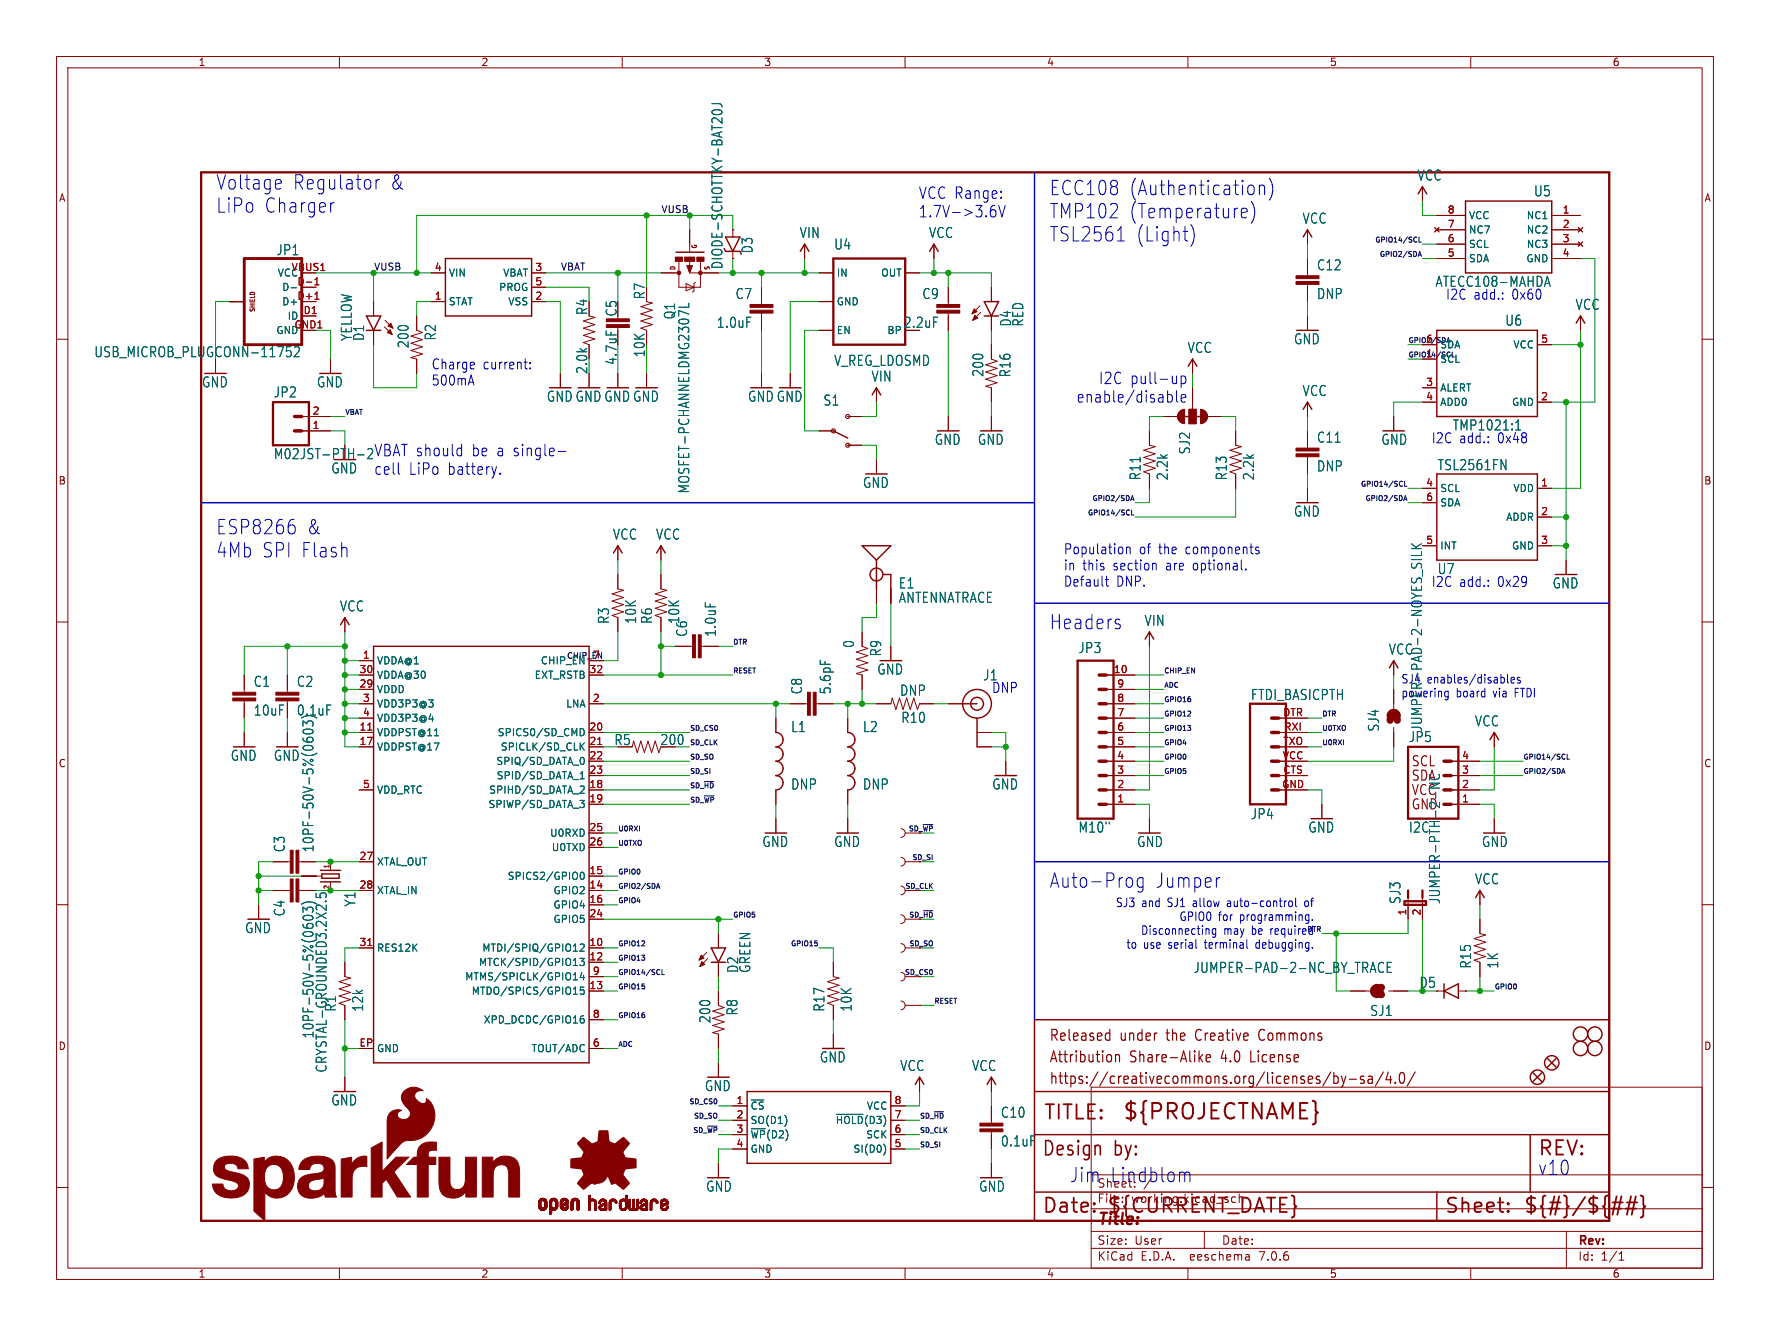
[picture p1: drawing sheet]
<svg xmlns="http://www.w3.org/2000/svg" width="313mm" height="236mm" viewBox="0 0 313 236" stroke-linecap="round" stroke-linejoin="round" font-family="sans-serif">
<defs><g id="words">
<text font-size="3.8" fill="#840000" x="198.4" y="198.4">${PROJECTNAME}</text>
<g font-size="3.5" fill="#0000c2">
<text x="38.1" y="33.8">Voltage</text>
<text x="51.7" y="33.8">Regulator</text>
<text x="68.9" y="33.8">&amp;</text>
<text x="185.4" y="34.8">ECC108</text>
<text x="199.5" y="34.8">(Authentication)</text>
<text x="38.1" y="37.9">LiPo</text>
<text x="46.7" y="37.9">Charger</text>
<text x="185.4" y="38.8">TMP102</text>
<text x="199.5" y="38.8">(Temperature)</text>
<text x="185.4" y="42.9">TSL2561</text>
<text x="200.8" y="42.9">(Light)</text>
<text x="38.1" y="94.7">ESP8266</text>
<text x="54.2" y="94.7">&amp;</text>
<text x="38.1" y="98.8">4Mb SPI Flash</text>
<text x="185.4" y="111.5">Headers</text>
<text x="185.4" y="157.2">Auto-Prog</text>
<text x="204.2" y="157.2">Jumper</text>
<text x="189" y="209.3">Jim</text>
<text x="196.2" y="209.3">Lindblom</text>
<text x="196.9" y="204.8">by:</text>
<text x="271.8" y="208">v10</text>
</g>
<g font-size="3.5" fill="#840000">
<text x="184.4" y="198.4">TITLE:</text>
<text x="184.1" y="204.8">Design</text>
<text x="271.8" y="204.8">REV:</text>
<text x="184.1" y="214.9">Date:</text>
<text x="195.6" y="214.9">${CURRENT_DATE}</text>
<text x="255.3" y="214.9">Sheet:</text>
<text x="269.2" y="214.9">${#}/${##}</text>
</g>
<g font-size="2.8" fill="#0000c2">
<text x="162.3" y="35.3">VCC Range:</text>
<text x="162.3" y="38.6">1.7V-&gt;3.6V</text>
<text x="190.3" y="71.4">enable/disable</text>
<text x="194.2" y="68.1">I2C pull-up</text>
<text x="83.5" y="81">be a single-</text>
<text x="66" y="84.3">cell</text>
<text x="72.2" y="84.3">LiPo</text>
<text x="79.2" y="84.3">battery.</text>
</g>
<text font-size="2.8" fill="#006464" x="66" y="81">VBAT should</text>
<text font-size="2.8" fill="#840000" x="193.9" y="217.2">Title:</text>
<g font-size="2.7" fill="#840000">
<text x="185.4" y="184.4">Released</text>
<text x="198" y="184.4">under</text>
<text x="206.4" y="184.4">the</text>
<text x="211.8" y="184.4">Creative</text>
<text x="223.2" y="184.4">Commons</text>
<text x="185.4" y="188.2">Attribution</text>
<text x="185.4" y="192">https://creativecommons.org/licenses/by-sa/4.0/</text>
<text x="199.7" y="188.2">Share-Alike</text>
<text x="216" y="188.2">4.0</text>
<text x="221.4" y="188.2">License</text>
</g>
<g font-size="2.5" fill="#006464">
<text x="250.5" y="32.1">VCC</text>
<text x="271.1" y="34.9">U5</text>
<text x="230.2" y="39.8">VCC</text>
<text x="48.8" y="45.4">JP1</text>
<text x="127.9" y="47.7" transform="rotate(-90 127.9 47.7)">DIODE-SCHOTTKY-BAT20J</text>
<text x="133.3" y="44.9" transform="rotate(-90 133.3 44.9)">D3</text>
<text x="141.3" y="42.3">VIN</text>
<text x="147.4" y="44.3">U4</text>
<text x="164.1" y="42.3">VCC</text>
<text x="129.9" y="53.1">C7</text>
<text x="163" y="53.1">C9</text>
<text x="232.7" y="48">C12</text>
<text x="232.7" y="53.1">DNP</text>
<text x="253.7" y="50.9">ATECC108-MAHDA</text>
<text x="255.6" y="53.3">I2C add.:</text>
<text x="119.5" y="56.6" transform="rotate(-90 119.5 56.6)">Q1</text>
<text x="126.6" y="58.2">1.0uF</text>
<text x="159.6" y="58.2">2.2uF</text>
<text x="179" y="57.9" transform="rotate(-90 179 57.9)">D4</text>
<text x="181.1" y="57.9" transform="rotate(-90 181.1 57.9)">RED</text>
<text x="266" y="57.8">U6</text>
<text x="278.4" y="55">VCC</text>
<text x="16.6" y="63.4">USB_MICROB_PLUGCONN-11752</text>
<text x="62.4" y="60.4" transform="rotate(-90 62.4 60.4)">YELLOW</text>
<text x="64.6" y="60.4" transform="rotate(-90 64.6 60.4)">D1</text>
<text x="72.4" y="61.7" transform="rotate(-90 72.4 61.7)">200</text>
<text x="77.2" y="60.3" transform="rotate(-90 77.2 60.3)">R2</text>
<text x="109.2" y="64.6" transform="rotate(-90 109.2 64.6)">4.7uF</text>
<text x="114.2" y="63.3" transform="rotate(-90 114.2 63.3)">10K</text>
<text x="147.4" y="64.9">V_REG_LDOSMD</text>
<text x="209.9" y="62.6">VCC</text>
<text x="228.7" y="61.1">GND</text>
<text x="35.6" y="68.7">GND</text>
<text x="48.3" y="70.5">JP2</text>
<text x="55.9" y="68.7">GND</text>
<text x="96.6" y="71.3">GNDGNDGNDGND</text>
<text x="104" y="66.2" transform="rotate(-90 104 66.2)">2.0k</text>
<text x="132.1" y="71.3">GNDGND</text>
<text x="145.5" y="71.9">S1</text>
<text x="154" y="67.7">VIN</text>
<text x="174" y="66.8" transform="rotate(-90 174 66.8)">200</text>
<text x="178.8" y="66.8" transform="rotate(-90 178.8 66.8)">R16</text>
<text x="230.2" y="70.2">VCC</text>
<text x="256.7" y="76.3">TMP1021:1</text>
<text x="48.3" y="81.4">M02JST-PTH-2</text>
<text x="58.5" y="84">GND</text>
<text x="165.2" y="78.9">GND</text>
<text x="172.8" y="78.9">GND</text>
<text x="210.6" y="80.4" transform="rotate(-90 210.6 80.4)">SJ2</text>
<text x="232.7" y="78.5">C11</text>
<text x="232.7" y="83.6">DNP</text>
<text x="244.1" y="78.9">GND</text>
<text x="253" y="78.7">I2C add.:</text>
<text x="254.1" y="83.4">TSL2561FN</text>
<text x="122.1" y="87.4" transform="rotate(-90 122.1 87.4)">MOSFET-PCHANNELDMG2307L</text>
<text x="152.5" y="86.5">GND</text>
<text x="201.8" y="85" transform="rotate(-90 201.8 85)">R11</text>
<text x="206.6" y="85" transform="rotate(-90 206.6 85)">2.2k</text>
<text x="217.1" y="85" transform="rotate(-90 217.1 85)">R13</text>
<text x="221.9" y="85" transform="rotate(-90 221.9 85)">2.2k</text>
<text x="108.3" y="95.6">VCC</text>
<text x="115.9" y="95.6">VCC</text>
<text x="228.7" y="91.6">GND</text>
<text x="254.1" y="101.7">U7</text>
<text x="158.8" y="104.3">E1</text>
<text x="158.8" y="106.8">ANTENNATRACE</text>
<text x="274.4" y="104.3">GND</text>
<text x="60" y="108.3">VCC</text>
<text x="107.9" y="110.4" transform="rotate(-90 107.9 110.4)">R3</text>
<text x="112.7" y="110.4" transform="rotate(-90 112.7 110.4)">10K</text>
<text x="115.5" y="110.4" transform="rotate(-90 115.5 110.4)">R6</text>
<text x="120.3" y="110.4" transform="rotate(-90 120.3 110.4)">10K</text>
<text x="121.7" y="112.7" transform="rotate(-90 121.7 112.7)">C6</text>
<text x="126.8" y="112.7" transform="rotate(-90 126.8 112.7)">1.0uF</text>
<text x="202.2" y="110.9">VIN</text>
<text x="151.2" y="114.7" transform="rotate(-90 151.2 114.7)">0</text>
<text x="155" y="119.5">GND</text>
<text x="156" y="116.2" transform="rotate(-90 156 116.2)">R9</text>
<text x="190.6" y="115.7">JP3</text>
<text x="245.4" y="116">VCC</text>
<text x="44.8" y="121.7">C1</text>
<text x="52.4" y="121.7">C2</text>
<text x="142" y="122.9" transform="rotate(-90 142 122.9)">C8</text>
<text x="147.1" y="122.9" transform="rotate(-90 147.1 122.9)">5.6pF</text>
<text x="159" y="123.2">DNP</text>
<text x="173.7" y="120.5">J1</text>
<text x="221" y="124">FTDI_BASICPTH</text>
<text x="44.8" y="126.8">10uF</text>
<text x="52.4" y="126.8">0.1uF</text>
<text x="139.8" y="129.7">L1</text>
<text x="152.5" y="129.7">L2</text>
<text x="159.2" y="128">R10</text>
<text x="244" y="129.5" transform="rotate(-90 244 129.5)">SJ4</text>
<text x="249" y="131.5">JP5</text>
<text x="251.6" y="129.5" transform="rotate(-90 251.6 129.5)">JUMPER-PAD-2-NOYES_SILK</text>
<text x="260.6" y="128.7">VCC</text>
<text x="40.7" y="134.8">GND</text>
<text x="48.3" y="134.8">GND</text>
<text x="139.8" y="139.8">DNP</text>
<text x="152.5" y="139.8">DNP</text>
<text x="175.3" y="139.8">GND</text>
<text x="249.4" y="143.4">GND</text>
<text x="249.4" y="138.3">SDA</text>
<text x="249.4" y="140.9">VCC</text>
<text x="190.6" y="147.5">M10&quot;</text>
<text x="221" y="145.1">JP4</text>
<text x="231.2" y="147.5">GND</text>
<text x="249" y="147.5">I2C</text>
<text x="50.6" y="150.8" transform="rotate(-90 50.6 150.8)">C3</text>
<text x="55.6" y="150.8" transform="rotate(-90 55.6 150.8)">10PF-50V-5%(0603)</text>
<text x="134.7" y="150">GND</text>
<text x="147.4" y="150">GND</text>
<text x="200.9" y="150">GND</text>
<text x="261.9" y="150">GND</text>
<text x="63.1" y="160.4" transform="rotate(-90 63.1 160.4)">Y1</text>
<text x="247.8" y="160" transform="rotate(-90 247.8 160)">SJ3</text>
<text x="254.8" y="160" transform="rotate(-90 254.8 160)">JUMPER-PTH-2-NC</text>
<text x="260.7" y="156.6">VCC</text>
<text x="43.2" y="165.2">GND</text>
<text x="50.6" y="162.2" transform="rotate(-90 50.6 162.2)">C4</text>
<text x="130.7" y="172.2" transform="rotate(-90 130.7 172.2)">D2</text>
<text x="132.9" y="172.2" transform="rotate(-90 132.9 172.2)">GREEN</text>
<text x="210.9" y="172.3">JUMPER-PAD-2-NC_BY_TRACE</text>
<text x="260.3" y="171.4" transform="rotate(-90 260.3 171.4)">R15</text>
<text x="265.1" y="171.4" transform="rotate(-90 265.1 171.4)">1K</text>
<text x="59.6" y="179" transform="rotate(-90 59.6 179)">R1</text>
<text x="64.4" y="179" transform="rotate(-90 64.4 179)">12k</text>
<text x="130.6" y="179.7" transform="rotate(-90 130.6 179.7)">R8</text>
<text x="146" y="179" transform="rotate(-90 146 179)">R17</text>
<text x="150.8" y="179" transform="rotate(-90 150.8 179)">10K</text>
<text x="242.1" y="179.9">SJ1</text>
<text x="55.6" y="183.8" transform="rotate(-90 55.6 183.8)">10PF-50V-5%(0603)</text>
<text x="125.8" y="181.1" transform="rotate(-90 125.8 181.1)">200</text>
<text x="58" y="189.8" transform="rotate(-90 58 189.8)">CRYSTAL-GROUNDED3.2X2.5</text>
<text x="144.8" y="188.1">GND</text>
<text x="159" y="189.6">VCC</text>
<text x="171.7" y="189.6">VCC</text>
<text x="58.5" y="195.7">GND</text>
<text x="124.5" y="193.2">GND</text>
<text x="176.8" y="197.9">C10</text>
<text x="176.8" y="203">0.1uF</text>
<text x="124.7" y="211">GND</text>
<text x="173" y="211">GND</text>
</g>
<g font-size="2.5" fill="#840000">
<text x="114.2" y="53" transform="rotate(-90 114.2 53)">R7</text>
<text x="104.1" y="55.8" transform="rotate(-90 104.1 55.8)">R4</text>
<text x="109.2" y="56.1" transform="rotate(-90 109.2 56.1)">C5</text>
<text x="108.5" y="132">R5</text>
<text x="116.6" y="132">200</text>
<text x="249.4" y="135.8">SCL</text>
</g>
<g font-size="2.5" fill="#0000c2">
<text x="267.4" y="53.3">0x60</text>
<text x="76.2" y="65.5">Charge</text>
<text x="85.4" y="65.5">current:</text>
<text x="76.2" y="68.3">500mA</text>
<text x="264.8" y="78.7">0x48</text>
<text x="188" y="98.2">Population</text>
<text x="188" y="101">in</text>
<text x="191.4" y="101">this</text>
<text x="196.8" y="101">section</text>
<text x="201.4" y="98.2">of</text>
<text x="204.9" y="98.2">the</text>
<text x="206.3" y="101">are</text>
<text x="209.7" y="98.2">components</text>
<text x="211.2" y="101">optional.</text>
<text x="188" y="103.9">Default</text>
<text x="197.3" y="103.9">DNP.</text>
<text x="253" y="104.1">I2C add.:</text>
<text x="264.8" y="104.1">0x29</text>
<text x="175.3" y="122.7">DNP</text>
</g>
<text font-size="2.5" fill="#009600" x="250.8" y="174.9">D5</text>
<g font-size="2.1" fill="#006464">
<text x="247.6" y="121">SJ4</text>
<text x="247.6" y="123.4">powering</text>
</g>
<g font-size="2.1" fill="#0000c2">
<text x="252.3" y="121">enables/disables</text>
<text x="257.4" y="123.4">board</text>
<text x="264.1" y="123.4">via</text>
<text x="268" y="123.4">FTDI</text>
<text x="197.2" y="160.5">SJ3</text>
<text x="201.8" y="160.5">and</text>
<text x="206.5" y="160.5">SJ1</text>
<text x="211.2" y="160.5">allow</text>
<text x="217.4" y="160.5">auto-control</text>
<text x="231.3" y="160.5">of</text>
<text x="199" y="167.9">to</text>
<text x="201.6" y="165.4">Disconnecting</text>
<text x="202.1" y="167.9">use</text>
<text x="206.6" y="167.9">serial</text>
<text x="208.4" y="163">GPIO0 for</text>
<text x="213.3" y="167.9">terminal</text>
<text x="216.3" y="165.4">may</text>
<text x="219.3" y="163">programming.</text>
<text x="221.4" y="165.4">be required</text>
<text x="222.5" y="167.9">debugging.</text>
<text x="193.9" y="210.2">Sheet:</text>
<text x="202.1" y="210.2">/</text>
</g>
<g font-size="2.1" fill="#840000">
<text x="193.9" y="212.9">File:</text>
<text x="200" y="212.9">working.kicad_sch</text>
<text x="193.9" y="220.3">Size:</text>
<text x="200.6" y="220.3">User</text>
<text x="215.9" y="220.3">Date:</text>
<text x="278.9" y="220.6">Rev:</text>
<text x="193.9" y="223.1">KiCad</text>
<text x="201.6" y="223.1">E.D.A.</text>
<text x="210.5" y="223.1">eeschema</text>
<text x="222.9" y="223.1">7.0.6</text>
<text x="278.9" y="223.1">Id:</text>
<text x="283" y="223.1">1/1</text>
</g>
<g font-size="1.8" fill="#840000">
<text x="35" y="11.9">1</text>
<text x="85" y="11.9">2</text>
<text x="135" y="11.9">3</text>
<text x="185" y="11.9">4</text>
<text x="235" y="11.9">5</text>
<text x="285" y="11.9">6</text>
<text x="10.3" y="35.9">A</text>
<text x="301.2" y="35.9">A</text>
<text x="10.3" y="85.9">B</text>
<text x="301.2" y="85.9">B</text>
<text x="10.3" y="135.9">C</text>
<text x="301.2" y="135.9">C</text>
<text x="10.3" y="185.9">D</text>
<text x="301.2" y="185.9">D</text>
<text x="35" y="226.1">1</text>
<text x="85" y="226.1">2</text>
<text x="135" y="226.1">3</text>
<text x="185" y="226.1">4</text>
<text x="235" y="226.1">5</text>
<text x="285" y="226.1">6</text>
</g>
<g font-size="1.8" fill="#a90000">
<text x="255.8" y="40.4">7</text>
<text x="255.8" y="37.8">8</text>
<text x="276.2" y="37.8">1</text>
<text x="276.2" y="40.4">2</text>
<text x="255.8" y="45.5">5</text>
<text x="255.8" y="42.9">6</text>
<text x="276.2" y="42.9">3</text>
<text x="276.2" y="45.5">4</text>
<text x="51.5" y="48">VBUS1</text>
<text x="52.5" y="53.1">D+1</text>
<text x="76.8" y="53.1">1</text>
<text x="76.8" y="48">4</text>
<text x="94.5" y="53.1">2</text>
<text x="94.5" y="48">3</text>
<text x="94.5" y="50.5">5</text>
<text x="48.8" y="59.3">GND</text>
<text x="52" y="58.2">GND1</text>
<text x="53" y="55.6">ID1</text>
<text x="252" y="63.2">1</text>
<text x="252" y="60.7">6</text>
<text x="272.3" y="60.7">5</text>
<text x="252" y="68.3">3</text>
<text x="252" y="70.9">4</text>
<text x="272.3" y="70.9">2</text>
<text x="55.2" y="75.9">1</text>
<text x="55.2" y="73.4">2</text>
<text x="252" y="86.1">4</text>
<text x="252" y="88.6">6</text>
<text x="272.3" y="86.1">1</text>
<text x="272.3" y="91.2">2</text>
<text x="252" y="96.3">5</text>
<text x="272.3" y="96.3">3</text>
<text x="63.5" y="119.1">30</text>
<text x="64.1" y="116.6">1</text>
<text x="104.1" y="119.1">32</text>
<text x="104.7" y="116.6">7</text>
<text x="196.8" y="119.1">10</text>
<text x="63.5" y="121.7">29</text>
<text x="64.1" y="124.2">3</text>
<text x="104.7" y="124.2">2</text>
<text x="197.4" y="124.2">8</text>
<text x="197.4" y="121.7">9</text>
<text x="63.5" y="129.3">11</text>
<text x="63.5" y="131.8">17</text>
<text x="64.1" y="126.7">4</text>
<text x="104.1" y="129.3">20</text>
<text x="104.1" y="131.8">21</text>
<text x="197.4" y="131.8">5</text>
<text x="197.4" y="129.3">6</text>
<text x="197.4" y="126.7">7</text>
<text x="226.7" y="126.7">DTR</text>
<text x="226.7" y="131.8">TXO</text>
<text x="227" y="129.3">RXI</text>
<text x="104.1" y="134.4">22</text>
<text x="104.1" y="136.9">23</text>
<text x="197.4" y="136.9">3</text>
<text x="197.4" y="134.4">4</text>
<text x="226.7" y="134.4">VCC</text>
<text x="226.8" y="136.9">CTS</text>
<text x="258.4" y="136.9">3</text>
<text x="258.4" y="134.4">4</text>
<text x="64.1" y="139.4">5</text>
<text x="104.1" y="139.4">18</text>
<text x="104.1" y="142">19</text>
<text x="197.4" y="142">1</text>
<text x="197.4" y="139.4">2</text>
<text x="226.6" y="139.4">GND</text>
<text x="258.4" y="142">1</text>
<text x="258.4" y="139.4">2</text>
<text x="104.1" y="147.1">25</text>
<text x="104.1" y="149.6">26</text>
<text x="63.5" y="152.1">27</text>
<text x="104.1" y="154.7">15</text>
<text x="63.5" y="157.2">28</text>
<text x="104.1" y="157.2">14</text>
<text x="104.1" y="159.8">16</text>
<text x="248.7" y="162" transform="rotate(-90 248.7 162)">1</text>
<text x="251.2" y="162" transform="rotate(-90 251.2 162)">2</text>
<text x="63.5" y="167.4">31</text>
<text x="104.1" y="167.4">10</text>
<text x="104.1" y="162.3">24</text>
<text x="104.1" y="169.9">12</text>
<text x="104.7" y="172.5">9</text>
<text x="104.1" y="175">13</text>
<text x="63.5" y="185.2">EP</text>
<text x="104.7" y="185.2">6</text>
<text x="104.7" y="180.1">8</text>
<text x="130.1" y="195.3">1</text>
<text x="130.1" y="197.9">2</text>
<text x="158" y="197.9">7</text>
<text x="158" y="195.3">8</text>
<text x="130.1" y="200.4">3</text>
<text x="130.1" y="202.9">4</text>
<text x="158" y="202.9">5</text>
<text x="158" y="200.4">6</text>
</g>
<g font-size="1.8" fill="#006464">
<text x="259.6" y="41.5">NC7</text>
<text x="259.6" y="39">VCC</text>
<text x="269.8" y="39">NC1</text>
<text x="269.8" y="41.5">NC2</text>
<text x="259.6" y="46.6">SDA</text>
<text x="259.6" y="44">SCL</text>
<text x="269.7" y="46.6">GND</text>
<text x="269.8" y="44">NC3</text>
<text x="49" y="49.1">VCC</text>
<text x="49.8" y="51.7">D-</text>
<text x="52.5" y="50.5">D-1</text>
<text x="79.2" y="49.1">VIN</text>
<text x="88.1" y="51.7">PROG</text>
<text x="88.9" y="49.1">VBAT</text>
<text x="147.8" y="49.1">IN</text>
<text x="155.7" y="49.1">OUT</text>
<text x="49.8" y="54.2">D+</text>
<text x="50.8" y="56.7">ID</text>
<text x="79.2" y="54.2">STAT</text>
<text x="89.8" y="54.2">VSS</text>
<text x="147.8" y="54.2">GND</text>
<text x="147.8" y="59.3">EN</text>
<text x="156.8" y="59.3">BP</text>
<text x="254.5" y="64.4">SCL</text>
<text x="254.5" y="61.8">SDA</text>
<text x="267.4" y="61.8">VCC</text>
<text x="254.5" y="69.4">ALERT</text>
<text x="254.5" y="72">ADD0</text>
<text x="267.2" y="72">GND</text>
<text x="254.5" y="87.2">SCL</text>
<text x="254.5" y="89.8">SDA</text>
<text x="267.4" y="87.2">VDD</text>
<text x="266.2" y="92.3">ADDR</text>
<text x="254.5" y="97.4">INT</text>
<text x="267.2" y="97.4">GND</text>
<text x="66.5" y="117.7">VDDA@1</text>
<text x="95.5" y="117.7">CHIP_EN</text>
<text x="66.5" y="122.8">VDDD</text>
<text x="66.5" y="125.3">VDD3P3@3</text>
<text x="66.5" y="120.2">VDDA@30</text>
<text x="94.4" y="120.2">EXT_RSTB</text>
<text x="100" y="125.3">LNA</text>
<text x="66.5" y="130.4">VDDPST@11</text>
<text x="66.5" y="127.9">VDD3P3@4</text>
<text x="87.9" y="130.4">SPICS0/SD_CMD</text>
<text x="66.5" y="132.9">VDDPST@17</text>
<text x="87.6" y="135.5">SPIQ/SD_DATA_0</text>
<text x="88.4" y="132.9">SPICLK/SD_CLK</text>
<text x="66.5" y="140.6">VDD_RTC</text>
<text x="86.3" y="143.1">SPIWP/SD_DATA_3</text>
<text x="86.4" y="140.6">SPIHD/SD_DATA_2</text>
<text x="87.7" y="138">SPID/SD_DATA_1</text>
<text x="97.1" y="148.2">U0RXD</text>
<text x="66.5" y="153.3">XTAL_OUT</text>
<text x="89.6" y="155.8">SPICS2/GPIO0</text>
<text x="97.4" y="150.7">U0TXD</text>
<text x="66.5" y="158.3">XTAL_IN</text>
<text x="97.7" y="158.3">GPIO2</text>
<text x="97.7" y="160.9">GPIO4</text>
<text x="97.7" y="163.4">GPIO5</text>
<text x="66.5" y="168.5">RES12K</text>
<text x="82.1" y="173.6">MTMS/SPICLK/GPIO14</text>
<text x="84.6" y="171">MTCK/SPID/GPIO13</text>
<text x="85.2" y="168.5">MTDI/SPIQ/GPIO12</text>
<text x="83.3" y="176.1">MTDO/SPICS/GPIO15</text>
<text x="85.4" y="181.2">XPD_DCDC/GPIO16</text>
<text x="66.5" y="186.3">GND</text>
<text x="93.9" y="186.3">TOUT/ADC</text>
<text x="132.6" y="196.4">~{CS}</text>
<text x="153.1" y="196.4">VCC</text>
<text x="132.6" y="199">SO(D1)</text>
<text x="132.6" y="201.5">~{WP}(D2)</text>
<text x="147.6" y="199">~{HOLD}(D3)</text>
<text x="153" y="201.5">SCK</text>
<text x="132.6" y="204.1">GND</text>
<text x="150.8" y="204.1">SI(D0)</text>
</g>
<g font-size="1.7" fill="#0f0f0f">
<text x="116.8" y="37.8">VUSB</text>
<text x="66" y="47.9">VUSB</text>
<text x="99.1" y="47.9">VBAT</text>
</g>
<text font-size="1.4" fill="#006464" x="100.1" y="116.6">CHIP_EN</text>
<g font-size="1.2" fill="#0f0f0f">
<text x="243" y="42.9">GPIO14/SCL</text>
<text x="243.8" y="45.5">GPIO2/SDA</text>
<text x="248.9" y="60.7">GPIO2/SDA</text>
<text x="248.9" y="63.3">GPIO14/SCL</text>
<text x="61" y="73.4">VBAT</text>
<text x="193" y="88.7">GPIO2/SDA</text>
<text x="240.4" y="86.1">GPIO14/SCL</text>
<text x="241.2" y="88.7">GPIO2/SDA</text>
<text x="192.2" y="91.2">GPIO14/SCL</text>
<text x="129.5" y="114.1">DTR</text>
<text x="129.5" y="119.1">RESET</text>
<text x="205.7" y="119.1">CHIP_EN</text>
<text x="205.7" y="124.2">GPIO16</text>
<text x="205.7" y="121.7">ADC</text>
<text x="121.9" y="131.8">SD_CLK</text>
<text x="121.9" y="129.3">SD_CS0</text>
<text x="205.7" y="129.3">GPIO13</text>
<text x="205.7" y="131.8">GPIO4</text>
<text x="205.7" y="126.8">GPIO12</text>
<text x="233.7" y="129.3">U0TXO</text>
<text x="233.7" y="126.8">DTR</text>
<text x="233.7" y="131.8">U0RXI</text>
<text x="121.9" y="134.4">SD_SO</text>
<text x="121.9" y="136.9">SD_SI</text>
<text x="205.7" y="134.4">GPIO0</text>
<text x="205.7" y="136.9">GPIO5</text>
<text x="269.2" y="136.9">GPIO2/SDA</text>
<text x="269.2" y="134.4">GPIO14/SCL</text>
<text x="121.9" y="142">SD_~{WP}</text>
<text x="121.9" y="139.5">SD_~{HD}</text>
<text x="109.2" y="147.1">U0RXI</text>
<text x="109.2" y="149.6">U0TXO</text>
<text x="109.2" y="154.7">GPIO0</text>
<text x="109.2" y="157.2">GPIO2/SDA</text>
<text x="109.2" y="159.8">GPIO4</text>
<text x="109.2" y="167.4">GPIO12</text>
<text x="129.5" y="162.3">GPIO5</text>
<text x="139.7" y="167.4">GPIO15</text>
<text x="109.2" y="169.9">GPIO13</text>
<text x="109.2" y="172.5">GPIO14/SCL</text>
<text x="109.2" y="175">GPIO15</text>
<text x="165.1" y="177.6">RESET</text>
<text x="264.2" y="175">GPIO0</text>
<text x="109.2" y="185.2">ADC</text>
<text x="109.2" y="180.1">GPIO16</text>
<text x="121.7" y="195.3">SD_CS0</text>
<text x="122.5" y="197.9">SD_SO</text>
<text x="162.6" y="197.9">SD_~{HD}</text>
<text x="122.4" y="200.4">SD_~{WP}</text>
<text x="162.6" y="203">SD_SI</text>
<text x="162.6" y="200.4">SD_CLK</text>
</g>
<g font-size="1.2" fill="#840000">
<text x="160.5" y="147.1">SD_~{WP}</text>
<text x="58.4" y="153.7" transform="rotate(-90 58.4 153.7)">1</text>
<text x="161.1" y="152.2">SD_SI</text>
<text x="58.4" y="157.4" transform="rotate(-90 58.4 157.4)">2</text>
<text x="159.9" y="157.2">SD_CLK</text>
<text x="160.6" y="162.3">SD_~{HD}</text>
<text x="160.6" y="167.4">SD_SO</text>
<text x="159.8" y="172.5">SD_CS0</text>
</g>
<text font-size="1.2" fill="#0000c2" x="230.9" y="164.9">DTR</text>
<g font-size="1.1" fill="#840000">
<text x="119.6" y="47.9" transform="rotate(-90 119.6 47.9)">D</text>
<text x="123.4" y="44.1" transform="rotate(-90 123.4 44.1)">G</text>
<text x="45.3" y="55.3" transform="rotate(-90 45.3 55.3)">SHIELD</text>
</g>
<text font-size="1.1" fill="#006464" x="125.7" y="47.9" transform="rotate(-90 125.7 47.9)">S</text>
</g></defs>
<g fill="none" stroke="#840000" stroke-width=".18">
<path d="M10 10h292.9v216.3h-292.9zM12 12h288.9v212.3h-288.9zM60 10v2M110 10v2M160 10v2M210 10v2M260 10v2M251.5 33v2.6M254 38.1h5.1M274.3 38.1h5.1M10 60h2M40.6 53.3h2.6"/>
<path d="M53.3 50.8h2.6M66 53.3v2.6M66 58.4v2.6M67.9 57.8l1.4 1.4M68.1 56.6l1.4 1.4M73.7 55.9v2.5l1 .4-2.1 .6 2.1 .7-2.1 .6 2.1 .6-2.1 .7 2.1 .6-2.1 .6 1.1 .3v2.5M76.2 53.3h2.5M76.2 48.3h2.5M94 53.3h2.5M94 48.3h2.5M94 50.8h2.5M104.1 55.9l1.1 .2-2.1 .7 2.1 .6-2.1 .6 2.1 .7-2.1 .6 2.1 .6-2.1 .7 1 .4v2.5"/>
<path d="M109.2 57.9v3.1M114.3 53.3l1 .3-2 .6 2 .7-2 .6 2 .6-2 .7 2 .6-2 .6 1 .4v2.6M116.8 48.3h3.2M121.3 50.2l1.4 .6-1.4 .6zM121.4 47h1l-.5 1.3zM121.9 48.3h5.1M121.9 40.6v3.9M121.9 46.2v.9M122.9 49.9l-.2 .3v1.2l-.3 .3M123.8 46.2v4.6h-3.8v-4.5M129.5 40.6h.1M129.5 45.7h.1"/>
<path d="M129.5 40.6v1.3M129.5 44.5v1.2M134.6 50.8v3M134.6 55.4v3M142.2 43.2v2.5M144.8 53.3h2.5M144.8 48.3h2.5M144.8 58.4h2.5M160 48.3h2.6M165.1 43.2v2.5M167.6 50.8v3M167.6 55.4v3"/>
<path d="M173.2 54.1l-1.4 1.4M173.4 55.2l-1.4 1.4M175.3 50.8v2.5M175.3 55.9v2.5M231.1 40.6v2.6M231.1 45.7v3.1M231.1 50.3v3M231.1 55.9v2.5M253.6 40.3l.8 .7M254 40.6h5.1M254 43.2h5.1M254 45.7h5.1"/>
<path d="M254.4 40.3l-.8 .7M274.3 40.6h5.1M274.3 43.2h5.1M274.3 45.7h5.1M279 40.3l.8 .7M279 42.8l.8 .8M279.4 55.9v2.5M279.8 40.3l-.8 .7M279.8 42.8l-.8 .8M300.9 60h2M38.1 63.5v2.5M53.3 73.7h5.1"/>
<path d="M53.3 76.2h5.1M58.4 63.5v2.5M99.1 66v2.6M104.1 66v2.6M109.2 66v2.6M114.3 66v2.6M134.6 66v2.6M139.7 66v2.6M144.8 76.2h2.5M149.9 73.7h2.5M149.9 78.7h2.5M154.9 68.6v2.5"/>
<path d="M167.6 73.7v2.5M175.3 61v2.5l1 .4-2.1 .6 2.1 .7-2.1 .6 2.1 .6-2.1 .7 2.1 .6-2.1 .6 1.1 .3v2.5M175.3 73.7v2.5M203.2 76.2v2.5l1 .3-2 .6 2 .7-2 .6 2 .6-2 .7 2 .6-2 .6 1 .4v2.6M205.7 73.7h2.6M210.2 72.4h1.3v2.5h-1.3zM210.8 63.5v2.5M210.8 68.6v3.8M213.4 73.7h2.5M218.4 76.2v2.5l1.1 .3-2.1 .6 2.1 .7-2.1 .6 2.1 .6-2.1 .7 2.1 .6-2.1 .6 1 .4v2.6M231.1 71.1v2.6M231.1 76.2v3"/>
<path d="M246.4 73.7v2.5M251.5 63.5h2.5M251.5 71.1h2.5M251.5 68.6h2.5M251.5 61h2.5M271.8 71.1h2.5M271.8 61h2.5M109.2 96.5v2.6M116.8 96.5v2.6M154.9 81.3v2.5M231.1 80.8v3M231.1 86.4v2.5"/>
<path d="M251.5 86.4h2.5M251.5 96.5h2.5M251.5 88.9h2.5M271.8 86.4h2.5M271.8 91.4h2.5M271.8 96.5h2.5M276.9 99.1v2.5M10 110h2M43.2 119.4v3M50.8 119.4v3M61 109.2v2.6M63.5 116.8h2.5"/>
<path d="M63.5 119.4h2.5M104.1 116.8h2.6M104.1 119.4h2.6M109.2 101.6v2.5l1 .3-2 .6 2 .7-2 .6 2 .6-2 .7 2 .6-2 .6 1 .4v2.6M116.8 101.6v2.5l1.1 .3-2.1 .6 2.1 .7-2.1 .6 2.1 .6-2.1 .7 2.1 .6-2.1 .6 1 .4v2.6M119.4 114.3h3M124 114.3h3M152.4 111.8v2.5l1 .4-2 .6 2 .7-2 .6 2 .6-2 .7 2 .6-2 .6 1 .3v2.5M154.9 104.1v2.6M157.5 104.1v2.6M157.5 114.3v2.5M195.6 119.4h5.1"/>
<path d="M203.2 111.8v2.5M246.4 116.8v2.6M300.9 110h2M43.2 124v3M43.2 129.5v2.6M50.8 124v3M50.8 129.5v2.6M63.5 129.5h2.5M63.5 132.1h2.5M63.5 139.7h2.5M63.5 124.5h2.5M63.5 121.9h2.5"/>
<path d="M63.5 127h2.5M104.1 129.5h2.6M104.1 132.1h2.6M104.1 139.7h2.6M104.1 124.5h2.6M104.1 134.6h2.6M104.1 137.2h2.6M111.8 132.1l.2-1 .6 2 .7-2 .6 2 .7-2 .6 2 .6-2 .7 2 .3-1M137.2 127v2.5M137.2 139.7v2.5M139.7 124.5h3M144.3 124.5h3"/>
<path d="M149.9 127v2.5M149.9 139.7v2.5M154.9 124.5h2.6l.2-1.1 .7 2.1 .6-2.1 .6 2.1 .7-2.1 .6 2.1 .6-2.1 .7 2.1 .4-1h2.5M167.6 124.5h5.1M172.7 129.5h2.6M172.7 132.1h2.6M177.8 134.6v2.6M195.6 129.5h5.1M195.6 132.1h5.1M195.6 139.7h5.1M195.6 124.5h5.1M195.6 134.6h5.1"/>
<path d="M195.6 137.2h5.1M195.6 121.9h5.1M195.6 127h5.1M226.1 129.5h5M226.1 132.1h5M226.1 139.7h5M226.1 134.6h5M226.1 137.2h5M226.1 127h5M246.4 121.9v3.4M246.4 128.7v3.4M256.5 139.7h5.1"/>
<path d="M256.5 134.6h5.1M256.5 137.2h5.1M264.2 129.5v2.6M10 160h2M48.3 152.4h3M48.3 157.5h3M52.8 152.4h3.1M52.8 157.5h3.1M53.3 154.9h3.5M58.4 152.4h.1M58.4 152.4v1.5M58.4 156v1.5"/>
<path d="M63.5 152.4h2.5M63.5 157.5h2.5M104.1 157.5h2.6M104.1 154.9h2.6M104.1 142.2h2.6M104.1 147.3h2.6M104.1 149.9h2.6M137.2 144.8v2.5M149.9 144.8v2.5M159.3 156.7a.76 .76 0 0 1 .7 .8 .76 .76 0 0 1-.7 .7M159.3 146.6a.76 .76 0 0 1 .7 .7 .76 .76 0 0 1-.7 .8M159.3 151.6a.76 .76 0 0 1 .7 .8 .76 .76 0 0 1-.7 .8"/>
<path d="M160 152.4h2.6M160 157.5h2.6M160 147.3h2.6M195.6 142.2h5.1M203.2 144.8v2.5M233.7 142.2v2.6M248.9 158.8v3.8M251.5 158.8v3.8M256.5 142.2h5.1M261.6 157.5v2.5M264.2 144.8v2.5M300.9 160h2"/>
<path d="M45.7 160v2.6M61 170.2v2.5l1 .3-2.1 .6 2.1 .6-2.1 .7 2.1 .6-2.1 .6 2.1 .7-2.1 .6 1.1 .4v2.5M63.5 167.6h2.5M104.1 172.7h2.6M104.1 167.6h2.6M104.1 162.6h2.6M104.1 170.2h2.6M104.1 175.3h2.6M104.1 160h2.6M125 168.4l-1.4 1.4M125.1 169.5l-1.4 1.4M127 165.1v2.5"/>
<path d="M127 170.2v2.5M127 175.3v2.5l1 .4-2 .6 2 .7-2 .6 2 .6-2 .7 2 .6-2 .6 1 .3v2.5M147.3 170.2v2.5l1 .3-2 .6 2 .6-2 .7 2 .6-2 .6 2 .7-2 .6 1 .4v2.5M159.3 177a.76 .76 0 0 1 .7 .8 .76 .76 0 0 1-.7 .8M159.3 172a.76 .76 0 0 1 .7 .7 .76 .76 0 0 1-.7 .8M159.3 166.9a.76 .76 0 0 1 .7 .7 .76 .76 0 0 1-.7 .8M159.3 161.8a.76 .76 0 0 1 .7 .8 .76 .76 0 0 1-.7 .7M160 177.8h2.6M160 172.7h2.6M160 167.6h2.6M160 162.6h2.6M162.6 177.8h.1"/>
<path d="M238.8 175.3h3.4M245.5 175.3h3.4M254 175.3h1.3M257.8 175.3h1.3M259.1 175.3h.1M261.6 162.6v2.5l1 .3-2 .6 2 .6-2 .7 2 .6-2 .6 2 .7-2 .6 1 .4v2.5M61 190.5v2.5M104.1 185.4h2.6M104.1 180.3h2.6M127 188v2.5M129.5 195.6h2.6M129.5 198.1h2.6"/>
<path d="M147.3 182.9v2.5M157.5 195.6h2.5M157.5 198.1h2.5M162.6 190.5v2.5M175.3 190.5v2.5M175.3 195.6v3M192.9 192.3h108v32h-108zM10 210h2M127 205.7v2.6M129.5 200.7h2.6M129.5 203.2h2.6M157.5 200.7h2.5"/>
<path d="M157.5 203.2h2.5M175.3 200.2v3M175.3 205.7v2.6M192.9 217.8h108M192.9 213.8h108M192.9 207.8h108M212.9 217.8v3M276.9 217.8v6.5M300.9 210h2M60 224.3v2M110 224.3v2M160 224.3v2"/>
<path d="M192.9 220.8h108M210 224.3v2M220.8 221.9l.1 1M220.9 222.8l-.2 .1M220.9 222.2l-.2 .1M260 224.3v2M286.2 222.9h.9M286.2 221.8l.4-.4v1.5"/>
</g>
<path d="M35.6 30.5h248.9v185.4h-248.9zM147.3 45.7h12.7v15.3h-12.7zM48.3 71.1h6.3v7.6h-6.3zM190.5 116.8h6.3v28h-6.3zM221 124.5h6.3v17.7h-6.3zM248.9 132.1h8.9v12.7h-8.9zM248.3 159.4h3.8M248.9 157.5v1.3M251.5 157.5v1.3M248.3 160h3.8" fill="none" stroke="#840000" stroke-width=".41"/>
<g fill="#840000" stroke="#840000" stroke-width=".18">
<path d="M173.2 199.6h4.1v.6h-4.1z"/>
<path d="M173.2 198.6h4.1v.5h-4.1z"/>
<path d="M95.2 213.4h.4z"/>
<path d="M95.2 213.3l.4 .1z"/>
<path d="M95.2 213.3h.4z"/>
<path d="M95.2 213.2l.4 .1z"/>
<path d="M95.2 213.2h.4z"/>
<path d="M95.2 213.1l.4 .1z"/>
<path d="M95.2 213.1h.4z"/>
<path d="M95.2 213l.4 .1z"/>
<path d="M95.2 213h.4z"/>
<path d="M95.2 212.9l.4 .1z"/>
<path d="M95.2 212.9h.4z"/>
<path d="M95.2 212.8l.4 .1z"/>
<path d="M95.2 212.8h.4z"/>
<path d="M95.2 212.7l.4 .1z"/>
<path d="M95.2 212.7h.4z"/>
<path d="M95.2 212.6l.4 .1z"/>
<path d="M95.2 212.6h.4z"/>
<path d="M95.2 212.5l.4 .1z"/>
<path d="M95.2 212.5h.4z"/>
<path d="M95.2 213.5h.5z"/>
<path d="M95.2 213.4l.5 .1z"/>
<path d="M95.2 212.5h.5z"/>
<path d="M95.2 212.4l.5 .1z"/>
<path d="M95.3 213.6h.5z"/>
<path d="M95.3 213.6h.4z"/>
<path d="M95.3 213.5l.4 .1z"/>
<path d="M95.3 212.4h.4z"/>
<path d="M95.3 212.4h.5z"/>
<path d="M95.3 212.3l.5 .1z"/>
<path d="M95.3 213.6l.6 .1z"/>
<path d="M95.3 212.3h.5z"/>
<path d="M95.3 212.3h.6z"/>
<path d="M95.3 213.7h1.3z"/>
<path d="M95.3 213.7h.6z"/>
<path d="M95.3 212.3h1.3z"/>
<path d="M95.3 212.2l1.3 .1z"/>
<path d="M95.3 213.7l1.3 .1z"/>
<path d="M95.3 212.2h1.3z"/>
<path d="M95.4 213.8h1.1z"/>
<path d="M95.4 212.2h1.1z"/>
<path d="M95.4 212.1l1.1 .1z"/>
<path d="M95.4 213.8l1.1 .1z"/>
<path d="M95.4 212.1h1.1z"/>
<path d="M95.4 213.9h1.1z"/>
<path d="M95.5 213.9h.9z"/>
<path d="M95.5 212.1h.9z"/>
<path d="M95.5 212l.9 .1z"/>
<path d="M95.5 212h.8z"/>
<path d="M95.6 213.9l.7 .1z"/>
<path d="M95.6 214h.7z"/>
<path d="M95.6 212h.7z"/>
<path d="M95.7 214h.5z"/>
<path d="M95.7 212h.5z"/>
<path d="M95.8 211.9l.3 .1z"/>
<path d="M95.8 214h.3z"/>
<path d="M95.8 211.9h.3z"/>
<path d="M95.8 214l.3 .1z"/>
<path d="M95.9 214.1h.1z"/>
<path d="M95.9 211.9h.2z"/>
<path d="M96 212.3h.6z"/>
<path d="M96 213.7h.6z"/>
<path d="M96.1 212.3h.5z"/>
<path d="M96.1 213.6l.5 .1z"/>
<path d="M96.1 213.6h.5z"/>
<path d="M96.1 212.3l.5 .1z"/>
<path d="M96.1 212.4h.5z"/>
<path d="M96.2 213.6h.4z"/>
<path d="M96.2 213.6h.5z"/>
<path d="M96.2 212.4h.4z"/>
<path d="M96.2 212.4h.5z"/>
<path d="M96.2 213.5l.5 .1z"/>
<path d="M96.2 213.5h.5z"/>
<path d="M96.2 212.4l.5 .1z"/>
<path d="M96.2 212.5h.5z"/>
<path d="M96.3 213.5h.4z"/>
<path d="M96.3 212.5h.4z"/>
<path d="M96.3 213.4l.4 .1z"/>
<path d="M96.3 213.4h.4z"/>
<path d="M96.3 212.6h.4z"/>
<path d="M96.3 212.5l.4 .1z"/>
<path d="M96.3 213.3l.4 .1z"/>
<path d="M96.3 213.3h.4z"/>
<path d="M96.3 213.2l.4 .1z"/>
<path d="M96.3 213.2h.4z"/>
<path d="M96.3 213.1l.4 .1z"/>
<path d="M96.3 213.1h.4z"/>
<path d="M96.3 213l.4 .1z"/>
<path d="M96.3 213h.4z"/>
<path d="M96.3 212.9l.4 .1z"/>
<path d="M96.3 212.9h.4z"/>
<path d="M96.3 212.8l.4 .1z"/>
<path d="M96.3 212.8h.4z"/>
<path d="M96.3 212.7l.4 .1z"/>
<path d="M96.3 212.7h.4z"/>
<path d="M96.3 212.6l.4 .1z"/>
<path d="M97.1 214.7h.3z"/>
<path d="M97.1 214.6l.4 .1z"/>
<path d="M97.1 214.6h.4z"/>
<path d="M97.1 214.5l.4 .1z"/>
<path d="M97.1 214.5h.4z"/>
<path d="M97.1 214.4l.4 .1z"/>
<path d="M97.1 214.4h.4z"/>
<path d="M97.1 214.3l.4 .1z"/>
<path d="M97.1 214.3h.4z"/>
<path d="M97.1 214.2l.4 .1z"/>
<path d="M97.1 214.2h.4z"/>
<path d="M97.1 214.1l.4 .1z"/>
<path d="M97.1 214.1h.4z"/>
<path d="M97.1 214l.4 .1z"/>
<path d="M97.1 214h.4z"/>
<path d="M97.1 214h.5z"/>
<path d="M97.1 214h1.1z"/>
<path d="M97.1 213.9l1.2 .1z"/>
<path d="M97.1 213.9h1.2z"/>
<path d="M97.1 213.9h1.3z"/>
<path d="M97.1 213.8l1.3 .1z"/>
<path d="M97.1 213.8h1.3z"/>
<path d="M97.1 213.8h1.4z"/>
<path d="M97.1 213.7l1.4 .1z"/>
<path d="M97.1 213.7h1.4z"/>
<path d="M97.1 213.7h.7z"/>
<path d="M97.1 213.6l.7 .1z"/>
<path d="M97.1 213.6h.6z"/>
<path d="M97.1 213.6h.5z"/>
<path d="M97.1 213.5l.5 .1z"/>
<path d="M97.1 213.5h.5z"/>
<path d="M97.1 213.5h.4z"/>
<path d="M97.1 213.4l.4 .1z"/>
<path d="M97.1 213.4h.4z"/>
<path d="M97.1 213.3l.4 .1z"/>
<path d="M97.1 213.3h.4z"/>
<path d="M97.1 213.2l.4 .1z"/>
<path d="M97.1 213.2h.4z"/>
<path d="M97.1 213.1l.4 .1z"/>
<path d="M97.1 213.1h.4z"/>
<path d="M97.1 213l.4 .1z"/>
<path d="M97.1 213h.4z"/>
<path d="M97.1 212.9l.4 .1z"/>
<path d="M97.1 212.9h.4z"/>
<path d="M97.1 212.8l.4 .1z"/>
<path d="M97.1 212.8h.4z"/>
<path d="M97.1 212.7l.4 .1z"/>
<path d="M97.1 212.7h.4z"/>
<path d="M97.1 212.6l.4 .1z"/>
<path d="M97.1 212.6h.4z"/>
<path d="M97.1 212.5l.4 .1z"/>
<path d="M97.1 212.5h.4z"/>
<path d="M97.1 212.5h.5z"/>
<path d="M97.1 214.7h.2z"/>
<path d="M97.2 214.7h.1z"/>
<path d="M97.2 212.5h.4z"/>
<path d="M97.2 212.4l.4 .1z"/>
<path d="M97.2 214.7l.1 .1z"/>
<path d="M97.2 212.4h.4z"/>
<path d="M97.2 212.4h.5z"/>
<path d="M97.2 212.3l.5 .1z"/>
<path d="M97.2 212.3h.5z"/>
<path d="M97.2 212.3h.6z"/>
<path d="M97.2 212.3h1.3z"/>
<path d="M97.3 212.2l1.2 .1z"/>
<path d="M97.3 212.2h1.2z"/>
<path d="M97.3 212.2h1.1z"/>
<path d="M97.3 212.1l1.1 .1z"/>
<path d="M97.3 212.1h1.1z"/>
<path d="M97.4 212.1h1z"/>
<path d="M97.4 212.1h.9z"/>
<path d="M97.5 212l.8 .1z"/>
<path d="M97.5 212h.8z"/>
<path d="M97.5 212h.7z"/>
<path d="M97.6 212h.6z"/>
<path d="M97.6 214h.5z"/>
<path d="M97.6 212h.5z"/>
<path d="M97.7 212h.4z"/>
<path d="M97.7 211.9l.4 .1z"/>
<path d="M97.7 214h.3z"/>
<path d="M97.7 211.9h.3z"/>
<path d="M97.7 214l.3 .1z"/>
<path d="M97.7 211.9h.2z"/>
<path d="M97.8 214.1h.1z"/>
<path d="M97.9 212.3h.6z"/>
<path d="M97.9 213.7h.6z"/>
<path d="M98 213.6l.5 .1z"/>
<path d="M98 212.3h.5z"/>
<path d="M98 213.6h.5z"/>
<path d="M98 212.3l.5 .1z"/>
<path d="M98 212.4h.5z"/>
<path d="M98.1 213.6h.4z"/>
<path d="M98.1 212.4h.4z"/>
<path d="M98.1 213.6h.5z"/>
<path d="M98.1 212.4h.5z"/>
<path d="M98.1 213.5l.5 .1z"/>
<path d="M98.1 213.5h.5z"/>
<path d="M98.1 212.4l.5 .1z"/>
<path d="M98.1 212.5h.5z"/>
<path d="M98.2 213.5h.4z"/>
<path d="M98.2 212.5h.4z"/>
<path d="M98.2 213.4l.4 .1z"/>
<path d="M98.2 213.4h.4z"/>
<path d="M98.2 212.5l.4 .1z"/>
<path d="M98.2 212.6h.4z"/>
<path d="M98.2 213.3l.4 .1z"/>
<path d="M98.2 213.3h.4z"/>
<path d="M98.2 213.2l.4 .1z"/>
<path d="M98.2 213.2h.4z"/>
<path d="M98.2 213.1l.4 .1z"/>
<path d="M98.2 213.1h.4z"/>
<path d="M98.2 213l.4 .1z"/>
<path d="M98.2 213h.4z"/>
<path d="M98.2 212.9l.4 .1z"/>
<path d="M98.2 212.9h.4z"/>
<path d="M98.2 212.8l.4 .1z"/>
<path d="M98.2 212.8h.4z"/>
<path d="M98.2 212.7l.4 .1z"/>
<path d="M98.2 212.7h.4z"/>
<path d="M98.2 212.6l.4 .1z"/>
<path d="M99.1 213.5h.4z"/>
<path d="M99.1 213.4l.4 .1z"/>
<path d="M99.1 213.4h.4z"/>
<path d="M99.1 213.4h.3z"/>
<path d="M99.1 213.3l.4 .1z"/>
<path d="M99.1 213.3h.4z"/>
<path d="M99.1 213.3h.5z"/>
<path d="M99.1 213.2l.5 .1z"/>
<path d="M99.1 213.2h.6z"/>
<path d="M99.1 213.2h.7z"/>
<path d="M99.1 213.1l.8 .1z"/>
<path d="M99.1 213.1h.8z"/>
<path d="M99.1 213.1h.9z"/>
<path d="M99.1 213l1 .1z"/>
<path d="M99.1 213h1z"/>
<path d="M99.1 213h1.1z"/>
<path d="M99.1 213h1.2z"/>
<path d="M99.1 212.9l1.2 .1z"/>
<path d="M99.1 212.9h1.2z"/>
<path d="M99.1 212.9h1.3z"/>
<path d="M99.1 212.9h1.4z"/>
<path d="M99.1 212.9h.3z"/>
<path d="M99.1 212.8l.3 .1z"/>
<path d="M99.1 212.8h.3z"/>
<path d="M99.1 212.7l.3 .1z"/>
<path d="M99.1 212.7h.3z"/>
<path d="M99.1 212.6l.3 .1z"/>
<path d="M99.1 212.6h.3z"/>
<path d="M99.1 212.6h.4z"/>
<path d="M99.1 212.5l.4 .1z"/>
<path d="M99.1 212.5h.4z"/>
<path d="M99.1 213.6h.4z"/>
<path d="M99.1 213.5l.4 .1z"/>
<path d="M99.1 212.4l.4 .1z"/>
<path d="M99.1 212.4h.4z"/>
<path d="M99.1 213.6h.5z"/>
<path d="M99.1 212.4h.5z"/>
<path d="M99.1 213.6h.6z"/>
<path d="M99.1 213.6l.6 .1z"/>
<path d="M99.1 212.3l.5 .1z"/>
<path d="M99.1 212.3h.6z"/>
<path d="M99.1 213.7h1.3z"/>
<path d="M99.1 213.7h.6z"/>
<path d="M99.1 212.3h1.3z"/>
<path d="M99.2 213.7h1.2z"/>
<path d="M99.2 212.3h1.2z"/>
<path d="M99.2 212.2l1.2 .1z"/>
<path d="M99.2 212.2h1.2z"/>
<path d="M99.2 213.7l1.2 .1z"/>
<path d="M99.2 213.8h1.1z"/>
<path d="M99.2 212.2h1.1z"/>
<path d="M99.2 212.1l1.1 .1z"/>
<path d="M99.3 213.8h1z"/>
<path d="M99.3 213.8l1 .1z"/>
<path d="M99.3 212.1h1z"/>
<path d="M99.3 213.9h1z"/>
<path d="M99.3 213.9h.9z"/>
<path d="M99.3 212.1h.9z"/>
<path d="M99.4 213.9h.8z"/>
<path d="M99.4 212l.8 .1z"/>
<path d="M99.4 213.9l.8 .1z"/>
<path d="M99.4 212h.8z"/>
<path d="M99.4 214h.7z"/>
<path d="M99.4 212h.7z"/>
<path d="M99.5 212h.6z"/>
<path d="M99.5 214h.6z"/>
<path d="M99.5 212h.5z"/>
<path d="M99.5 214h.5z"/>
<path d="M99.5 212.9h1z"/>
<path d="M99.5 212.8l1 .1z"/>
<path d="M99.6 212h.4z"/>
<path d="M99.6 214h.4z"/>
<path d="M99.6 212.8h.9z"/>
<path d="M99.6 211.9l.3 .1z"/>
<path d="M99.6 214h.3z"/>
<path d="M99.6 214l.3 .1z"/>
<path d="M99.6 211.9h.3z"/>
<path d="M99.7 214.1h.2z"/>
<path d="M99.7 212.8h.8z"/>
<path d="M99.7 211.9h.2z"/>
<path d="M99.8 212.8h.7z"/>
<path d="M99.8 212.7l.7 .1z"/>
<path d="M99.8 212.7h.7z"/>
<path d="M99.8 212.3h.6z"/>
<path d="M99.9 213.7h.5z"/>
<path d="M99.9 212.7h.6z"/>
<path d="M99.9 212.3h.5z"/>
<path d="M99.9 213.6l.5 .1z"/>
<path d="M99.9 213.6h.5z"/>
<path d="M99.9 212.3l.6 .1z"/>
<path d="M99.9 212.4h.6z"/>
<path d="M100 213.6h.5z"/>
<path d="M100 212.4h.5z"/>
<path d="M100 212.7h.5z"/>
<path d="M100 212.4l.5 .1z"/>
<path d="M100 213.5l.5 .1z"/>
<path d="M100 212.5h.5z"/>
<path d="M100 213.5h.5z"/>
<path d="M100 212.6l.5 .1z"/>
<path d="M100.1 213.5h.4z"/>
<path d="M100.1 212.6h.4z"/>
<path d="M100.1 212.5h.4z"/>
<path d="M100.1 212.5l.4 .1z"/>
<path d="M100.1 213.4l.4 .1z"/>
<path d="M100.1 213.4h.4z"/>
<path d="M100.1 213.3l.4 .1z"/>
<path d="M100.1 213.3h.4z"/>
<path d="M100.2 213.3h.3z"/>
<path d="M100.2 213.2l.3 .1z"/>
<path d="M100.2 213.2h.3z"/>
<path d="M100.3 213.2h.2z"/>
<path d="M100.4 213.2h.1z"/>
<path d="M100.9 214h.3z"/>
<path d="M100.9 214h.4z"/>
<path d="M100.9 213.9l.4 .1z"/>
<path d="M100.9 213.9h.4z"/>
<path d="M100.9 213.8l.4 .1z"/>
<path d="M100.9 213.8h.4z"/>
<path d="M100.9 213.7l.4 .1z"/>
<path d="M100.9 213.7h.4z"/>
<path d="M100.9 213.6l.4 .1z"/>
<path d="M100.9 213.6h.4z"/>
<path d="M100.9 213.5l.4 .1z"/>
<path d="M100.9 213.5h.4z"/>
<path d="M100.9 213.4l.4 .1z"/>
<path d="M100.9 213.4h.4z"/>
<path d="M100.9 213.3l.4 .1z"/>
<path d="M100.9 213.3h.4z"/>
<path d="M100.9 213.2l.4 .1z"/>
<path d="M100.9 213.2h.4z"/>
<path d="M100.9 213.1l.4 .1z"/>
<path d="M100.9 213.1h.4z"/>
<path d="M100.9 213l.4 .1z"/>
<path d="M100.9 213h.4z"/>
<path d="M100.9 212.9l.4 .1z"/>
<path d="M100.9 212.9h.4z"/>
<path d="M100.9 212.8l.4 .1z"/>
<path d="M100.9 212.8h.4z"/>
<path d="M100.9 212.7l.4 .1z"/>
<path d="M100.9 212.7h.4z"/>
<path d="M100.9 212.6l.4 .1z"/>
<path d="M100.9 212.6h.4z"/>
<path d="M101 214h.2z"/>
<path d="M101 212.6h.3z"/>
<path d="M101 212.6h.4z"/>
<path d="M101 212.5l.4 .1z"/>
<path d="M101 212.5h.4z"/>
<path d="M101 214h.1z"/>
<path d="M101 212.4l.4 .1z"/>
<path d="M101 212.4h.4z"/>
<path d="M101 212.4h.5z"/>
<path d="M101 212.3l.6 .1z"/>
<path d="M101 212.3h.6z"/>
<path d="M101 212.3h1.3z"/>
<path d="M101.1 212.3h1.2z"/>
<path d="M101.1 212.2l1.2 .1z"/>
<path d="M101.1 212.2h1.2z"/>
<path d="M101.1 212.2h1.1z"/>
<path d="M101.1 212.1l1.1 .1z"/>
<path d="M101.2 212.1h1z"/>
<path d="M101.2 212.1h.9z"/>
<path d="M101.3 212.1h.8z"/>
<path d="M101.3 212l.8 .1z"/>
<path d="M101.3 212h.8z"/>
<path d="M101.3 212h.7z"/>
<path d="M101.4 212h.6z"/>
<path d="M101.4 212h.5z"/>
<path d="M101.5 212h.4z"/>
<path d="M101.5 211.9l.4 .1z"/>
<path d="M101.5 211.9h.3z"/>
<path d="M101.6 211.9h.2z"/>
<path d="M101.8 212.3h.5z"/>
<path d="M101.8 212.3l.6 .1z"/>
<path d="M101.8 212.4h.6z"/>
<path d="M101.9 212.4h.5z"/>
<path d="M101.9 212.4l.5 .1z"/>
<path d="M102 212.5h.4z"/>
<path d="M102 212.5l.4 .1z"/>
<path d="M102 214h.3z"/>
<path d="M102 213.9l.3 .1z"/>
<path d="M102 213.9h.4z"/>
<path d="M102 213.8l.4 .1z"/>
<path d="M102 213.8h.4z"/>
<path d="M102 213.7l.4 .1z"/>
<path d="M102 213.7h.4z"/>
<path d="M102 213.6l.4 .1z"/>
<path d="M102 213.6h.4z"/>
<path d="M102 213.5l.4 .1z"/>
<path d="M102 213.5h.4z"/>
<path d="M102 213.4l.4 .1z"/>
<path d="M102 213.4h.4z"/>
<path d="M102 213.3l.4 .1z"/>
<path d="M102 213.3h.4z"/>
<path d="M102 213.2l.4 .1z"/>
<path d="M102 213.2h.4z"/>
<path d="M102 213.1l.4 .1z"/>
<path d="M102 213.1h.4z"/>
<path d="M102 213l.4 .1z"/>
<path d="M102 213h.4z"/>
<path d="M102 212.9l.4 .1z"/>
<path d="M102 212.9h.4z"/>
<path d="M102 212.8l.4 .1z"/>
<path d="M102 212.8h.4z"/>
<path d="M102 212.7l.4 .1z"/>
<path d="M102 212.7h.4z"/>
<path d="M102 212.6l.4 .1z"/>
<path d="M102 212.6h.4z"/>
<path d="M102.1 214h.1z"/>
<path d="M104.1 214h.1z"/>
<path d="M104.1 214h.2z"/>
<path d="M104.1 211.6h.3z"/>
<path d="M104.1 214l.1 .1z"/>
<path d="M104.1 213.9l.2 .1z"/>
<path d="M104.1 213.9h.2z"/>
<path d="M104.1 213.9h.3z"/>
<path d="M104.1 213.8l.3 .1z"/>
<path d="M104.1 213.8h.3z"/>
<path d="M104.1 213.7l.3 .1z"/>
<path d="M104.1 213.7h.3z"/>
<path d="M104.1 213.6l.3 .1z"/>
<path d="M104.1 213.6h.3z"/>
<path d="M104.1 213.5l.3 .1z"/>
<path d="M104.1 213.5h.3z"/>
<path d="M104.1 213.4l.3 .1z"/>
<path d="M104.1 213.4h.3z"/>
<path d="M104.1 213.3l.3 .1z"/>
<path d="M104.1 213.3h.3z"/>
<path d="M104.1 213.2l.3 .1z"/>
<path d="M104.1 213.2h.3z"/>
<path d="M104.1 213.1l.3 .1z"/>
<path d="M104.1 213.1h.3z"/>
<path d="M104.1 213l.3 .1z"/>
<path d="M104.1 213h.3z"/>
<path d="M104.1 212.9l.3 .1z"/>
<path d="M104.1 212.9h.3z"/>
<path d="M104.1 212.8l.3 .1z"/>
<path d="M104.1 212.8h.3z"/>
<path d="M104.1 212.7l.3 .1z"/>
<path d="M104.1 212.7h.3z"/>
<path d="M104.1 212.6l.3 .1z"/>
<path d="M104.1 212.6h.3z"/>
<path d="M104.1 212.5l.3 .1z"/>
<path d="M104.1 212.5h.3z"/>
<path d="M104.1 212.5h.4z"/>
<path d="M104.1 212.4l.4 .1z"/>
<path d="M104.1 212.4h.4z"/>
<path d="M104.1 212.4h.5z"/>
<path d="M104.1 212.4h.6z"/>
<path d="M104.1 212.3l.6 .1z"/>
<path d="M104.1 212.3h1.2z"/>
<path d="M104.1 212.2l1.1 .1z"/>
<path d="M104.1 212.2h1.1z"/>
<path d="M104.1 212.2h1z"/>
<path d="M104.1 212.1l1 .1z"/>
<path d="M104.1 212.1h1z"/>
<path d="M104.1 212.1h.3z"/>
<path d="M104.1 212l.3 .1z"/>
<path d="M104.1 212h.3z"/>
<path d="M104.1 211.9l.3 .1z"/>
<path d="M104.1 211.9h.3z"/>
<path d="M104.1 211.8l.3 .1z"/>
<path d="M104.1 211.8h.3z"/>
<path d="M104.1 211.7l.3 .1z"/>
<path d="M104.1 211.7h.3z"/>
<path d="M104.1 211.6l.3 .1z"/>
<path d="M104.1 211.5l.3 .1z"/>
<path d="M104.1 211.5h.3z"/>
<path d="M104.1 211.4l.3 .1z"/>
<path d="M104.1 211.4h.3z"/>
<path d="M104.2 211.4h.2z"/>
<path d="M104.2 211.4h.1z"/>
<path d="M104.5 212.1h.5z"/>
<path d="M104.6 212.1h.3z"/>
<path d="M104.7 212.1h.1z"/>
<path d="M104.8 212.3l.5 .1z"/>
<path d="M104.8 212.4h.5z"/>
<path d="M104.9 212.4h.4z"/>
<path d="M105 212.4h.4z"/>
<path d="M105 212.4l.4 .1z"/>
<path d="M105 212.5h.4z"/>
<path d="M105.1 212.5h.3z"/>
<path d="M105.1 212.5l.3 .1z"/>
<path d="M105.1 212.6h.3z"/>
<path d="M105.1 212.7h.3z"/>
<path d="M105.1 212.6l.3 .1z"/>
<path d="M105.2 214l.1 .1z"/>
<path d="M105.2 214h.1z"/>
<path d="M105.2 214h.2z"/>
<path d="M105.2 213.9l.2 .1z"/>
<path d="M105.2 213.9h.2z"/>
<path d="M105.2 213.8l.2 .1z"/>
<path d="M105.2 213.8h.2z"/>
<path d="M105.2 213.7l.2 .1z"/>
<path d="M105.2 213.7h.2z"/>
<path d="M105.2 213.6l.2 .1z"/>
<path d="M105.2 213.6h.2z"/>
<path d="M105.2 213.5l.2 .1z"/>
<path d="M105.2 213.5h.2z"/>
<path d="M105.2 213.4l.2 .1z"/>
<path d="M105.2 213.4h.2z"/>
<path d="M105.2 213.3l.2 .1z"/>
<path d="M105.2 213.3h.2z"/>
<path d="M105.2 213.2l.2 .1z"/>
<path d="M105.2 213.2h.2z"/>
<path d="M105.2 213.1l.2 .1z"/>
<path d="M105.2 213.1h.2z"/>
<path d="M105.2 213l.2 .1z"/>
<path d="M105.2 213h.2z"/>
<path d="M105.2 212.9l.2 .1z"/>
<path d="M105.2 212.9h.2z"/>
<path d="M105.2 212.8l.2 .1z"/>
<path d="M105.2 212.8h.2z"/>
<path d="M105.2 212.7l.2 .1z"/>
<path d="M105.9 213.6h.3z"/>
<path d="M105.9 213.5l.3 .1z"/>
<path d="M105.9 213.5h.3z"/>
<path d="M105.9 212.8h.1z"/>
<path d="M105.9 212.8h.2z"/>
<path d="M105.9 212.8h.3z"/>
<path d="M105.9 212.7l.3 .1z"/>
<path d="M105.9 212.7h.3z"/>
<path d="M105.9 213.7h.3z"/>
<path d="M105.9 213.6l.3 .1z"/>
<path d="M105.9 213.4l.3 .1z"/>
<path d="M105.9 213.4h.3z"/>
<path d="M105.9 213.4h.4z"/>
<path d="M105.9 212.8l.1 .1z"/>
<path d="M105.9 212.6l.3 .1z"/>
<path d="M105.9 212.6h.3z"/>
<path d="M105.9 213.7h.4z"/>
<path d="M105.9 213.3l.4 .1z"/>
<path d="M105.9 212.5l.3 .1z"/>
<path d="M105.9 213.8h.5z"/>
<path d="M105.9 213.8h.4z"/>
<path d="M105.9 213.7l.4 .1z"/>
<path d="M105.9 213.3h.4z"/>
<path d="M105.9 213.3h.5z"/>
<path d="M105.9 212.5h.3z"/>
<path d="M105.9 212.5h.4z"/>
<path d="M105.9 213.8h.8z"/>
<path d="M105.9 213.3h.6z"/>
<path d="M106 213.8h.7z"/>
<path d="M106 213.3h.5z"/>
<path d="M106 212.4l.3 .1z"/>
<path d="M106 212.4h.3z"/>
<path d="M106 213.2l.5 .1z"/>
<path d="M106 213.8l.7 .1z"/>
<path d="M106 213.2h.6z"/>
<path d="M106 212.4h.4z"/>
<path d="M106 213.9h.7z"/>
<path d="M106 212.4h.5z"/>
<path d="M106 213.9h.8z"/>
<path d="M106 213.2h.7z"/>
<path d="M106 212.3l.5 .1z"/>
<path d="M106 212.3h1.1z"/>
<path d="M106.1 212.3h1z"/>
<path d="M106.1 213.9h.7z"/>
<path d="M106.1 213.2h.6z"/>
<path d="M106.1 213.9l.7 .1z"/>
<path d="M106.1 214h.7z"/>
<path d="M106.1 213.1l.7 .1z"/>
<path d="M106.1 213.1h.7z"/>
<path d="M106.1 212.2l1 .1z"/>
<path d="M106.1 213.1h.8z"/>
<path d="M106.1 212.2h.9z"/>
<path d="M106.2 214h.6z"/>
<path d="M106.2 212.2h.8z"/>
<path d="M106.2 213.1h1.1z"/>
<path d="M106.2 212.1l.7 .1z"/>
<path d="M106.3 214l.4 .1z"/>
<path d="M106.3 212.1h.6z"/>
<path d="M106.3 214.1h.4z"/>
<path d="M106.3 213l1 .1z"/>
<path d="M106.3 213h1z"/>
<path d="M106.3 212.1h.5z"/>
<path d="M106.4 213h.9z"/>
<path d="M106.4 212.1h.3z"/>
<path d="M106.5 213h.8z"/>
<path d="M106.5 213.8h.2z"/>
<path d="M106.5 212.9l.8 .1z"/>
<path d="M106.5 212.9h.8z"/>
<path d="M106.5 212.1h.1z"/>
<path d="M106.6 212.9h.7z"/>
<path d="M106.6 212.3l.5 .1z"/>
<path d="M106.6 212.4h.5z"/>
<path d="M106.7 212.9h.6z"/>
<path d="M106.7 212.4h.5z"/>
<path d="M106.7 212.8l.6 .1z"/>
<path d="M106.8 212.8h.5z"/>
<path d="M106.8 212.4h.4z"/>
<path d="M106.8 212.4l.4 .1z"/>
<path d="M106.8 212.5h.4z"/>
<path d="M106.9 212.8h.4z"/>
<path d="M106.9 212.5h.3z"/>
<path d="M106.9 213.1h.4z"/>
<path d="M106.9 212.6h.3z"/>
<path d="M106.9 212.5l.3 .1z"/>
<path d="M106.9 212.7l.4 .1z"/>
<path d="M106.9 213.2h.4z"/>
<path d="M106.9 213.1l.4 .1z"/>
<path d="M106.9 212.7h.4z"/>
<path d="M106.9 212.6l.4 .1z"/>
<path d="M107 214h.1z"/>
<path d="M107 214h.2z"/>
<path d="M107 213.9l.3 .1z"/>
<path d="M107 213.9h.3z"/>
<path d="M107 213.8l.3 .1z"/>
<path d="M107 213.8h.3z"/>
<path d="M107 213.7l.3 .1z"/>
<path d="M107 213.7h.3z"/>
<path d="M107 213.6l.3 .1z"/>
<path d="M107 213.6h.3z"/>
<path d="M107 213.5l.3 .1z"/>
<path d="M107 213.5h.3z"/>
<path d="M107 213.4l.3 .1z"/>
<path d="M107 213.4h.3z"/>
<path d="M107 213.3l.3 .1z"/>
<path d="M107 213.3h.3z"/>
<path d="M107 213.2l.3 .1z"/>
<path d="M107 213.2h.3z"/>
<path d="M107 212.7h.3z"/>
<path d="M107 214l.1 .1z"/>
<path d="M107.7 214l.1 .1z"/>
<path d="M107.7 214h.1z"/>
<path d="M107.7 214h.2z"/>
<path d="M107.7 214h.3z"/>
<path d="M107.7 213.9l.3 .1z"/>
<path d="M107.7 213.9h.3z"/>
<path d="M107.7 213.8l.3 .1z"/>
<path d="M107.7 213.8h.3z"/>
<path d="M107.7 213.7l.3 .1z"/>
<path d="M107.7 213.7h.3z"/>
<path d="M107.7 213.6l.3 .1z"/>
<path d="M107.7 213.6h.3z"/>
<path d="M107.7 213.5l.3 .1z"/>
<path d="M107.7 213.5h.3z"/>
<path d="M107.7 213.4l.3 .1z"/>
<path d="M107.7 213.4h.3z"/>
<path d="M107.7 213.3l.3 .1z"/>
<path d="M107.7 213.3h.3z"/>
<path d="M107.7 213.2l.3 .1z"/>
<path d="M107.7 213.2h.3z"/>
<path d="M107.7 213.1l.3 .1z"/>
<path d="M107.7 213.1h.3z"/>
<path d="M107.7 213l.3 .1z"/>
<path d="M107.7 213h.3z"/>
<path d="M107.7 212.9l.3 .1z"/>
<path d="M107.7 212.9h.3z"/>
<path d="M107.7 212.8l.3 .1z"/>
<path d="M107.7 212.8h.3z"/>
<path d="M107.7 212.7l.3 .1z"/>
<path d="M107.7 212.7h.3z"/>
<path d="M107.7 212.6l.3 .1z"/>
<path d="M107.7 212.6h.3z"/>
<path d="M107.7 212.5l.3 .1z"/>
<path d="M107.7 212.5h.3z"/>
<path d="M107.7 212.5h.4z"/>
<path d="M107.8 212.5h.3z"/>
<path d="M107.8 212.4l.3 .1z"/>
<path d="M107.8 212.4h.3z"/>
<path d="M107.8 212.4h.4z"/>
<path d="M107.8 212.4h.5z"/>
<path d="M107.8 212.3l.6 .1z"/>
<path d="M107.8 212.3h1.1z"/>
<path d="M107.9 212.3h1z"/>
<path d="M107.9 212.2l1 .1z"/>
<path d="M107.9 212.2h1z"/>
<path d="M107.9 212.2h.9z"/>
<path d="M108 212.2h.8z"/>
<path d="M108 212.1l.7 .1z"/>
<path d="M108.1 212.1h.6z"/>
<path d="M108.1 212.1h.5z"/>
<path d="M108.2 212.1h.4z"/>
<path d="M108.3 212.1h.1z"/>
<path d="M108.4 212.3l.5 .1z"/>
<path d="M108.5 212.4h.4z"/>
<path d="M108.5 212.4h.5z"/>
<path d="M108.6 212.4h.4z"/>
<path d="M108.6 212.4l.4 .1z"/>
<path d="M108.6 212.5h.4z"/>
<path d="M108.7 212.5h.3z"/>
<path d="M108.7 212.6h.3z"/>
<path d="M108.7 212.5l.3 .1z"/>
<path d="M108.8 212.6h.2z"/>
<path d="M108.8 212.7h.2z"/>
<path d="M108.8 212.6l.2 .1z"/>
<path d="M108.8 212.7l.2 .1z"/>
<path d="M108.8 212.7h.3z"/>
<path d="M108.8 212.8h.2z"/>
<path d="M108.8 212.8h.1z"/>
<path d="M109.5 213.4h.3z"/>
<path d="M109.5 213.3l.3 .1z"/>
<path d="M109.5 213.3h.3z"/>
<path d="M109.5 213.2l.3 .1z"/>
<path d="M109.5 213.2h.3z"/>
<path d="M109.5 213.1l.3 .1z"/>
<path d="M109.5 213.1h.3z"/>
<path d="M109.5 213l.3 .1z"/>
<path d="M109.5 213h.3z"/>
<path d="M109.5 212.9l.3 .1z"/>
<path d="M109.5 212.9h.3z"/>
<path d="M109.5 212.8l.3 .1z"/>
<path d="M109.5 212.8h.3z"/>
<path d="M109.5 212.7l.3 .1z"/>
<path d="M109.5 213.5h.3z"/>
<path d="M109.5 213.4l.3 .1z"/>
<path d="M109.5 212.7h.3z"/>
<path d="M109.5 212.6l.3 .1z"/>
<path d="M109.5 212.6h.3z"/>
<path d="M109.5 213.6h.3z"/>
<path d="M109.5 213.5l.3 .1z"/>
<path d="M109.5 213.6h.4z"/>
<path d="M109.5 212.6h.4z"/>
<path d="M109.5 212.5l.4 .1z"/>
<path d="M109.5 212.5h.4z"/>
<path d="M109.6 213.7h.3z"/>
<path d="M109.6 213.6l.3 .1z"/>
<path d="M109.6 213.6h.3z"/>
<path d="M109.6 212.5h.3z"/>
<path d="M109.6 213.7h.4z"/>
<path d="M109.6 212.4l.4 .1z"/>
<path d="M109.6 212.4h.4z"/>
<path d="M109.6 213.7l.4 .1z"/>
<path d="M109.6 213.8h.5z"/>
<path d="M109.6 212.4h.5z"/>
<path d="M109.6 213.8h1.2z"/>
<path d="M109.6 213.8h.6z"/>
<path d="M109.6 213.8h1.1z"/>
<path d="M109.6 212.3l.6 .1z"/>
<path d="M109.6 212.3h1.3z"/>
<path d="M109.7 213.8h1z"/>
<path d="M109.7 212.3h1.2z"/>
<path d="M109.7 213.8l1 .1z"/>
<path d="M109.7 213.9h1z"/>
<path d="M109.7 212.2l1.2 .1z"/>
<path d="M109.7 212.2h1.2z"/>
<path d="M109.7 213.9h.9z"/>
<path d="M109.8 213.9h.8z"/>
<path d="M109.8 212.2h1.1z"/>
<path d="M109.8 213.9l.8 .1z"/>
<path d="M109.8 214h.8z"/>
<path d="M109.8 212.1l1.1 .1z"/>
<path d="M109.9 214h.6z"/>
<path d="M109.9 212.1h.6z"/>
<path d="M109.9 214l.5 .1z"/>
<path d="M109.9 212.1h.5z"/>
<path d="M110 214.1h.4z"/>
<path d="M110 212.1h.4z"/>
<path d="M110.1 212.1h.1z"/>
<path d="M110.2 212.3l.7 .1z"/>
<path d="M110.2 213.8h.6z"/>
<path d="M110.3 212.4h.6z"/>
<path d="M110.3 213.8h.5z"/>
<path d="M110.4 212.4h.5z"/>
<path d="M110.4 213.7l.4 .1z"/>
<path d="M110.4 213.7h.4z"/>
<path d="M110.4 212.4l.5 .1z"/>
<path d="M110.5 213.7h.3z"/>
<path d="M110.5 212.5h.4z"/>
<path d="M110.5 213.6l.3 .1z"/>
<path d="M110.5 213.6h.3z"/>
<path d="M110.5 213.6h.4z"/>
<path d="M110.5 212.5l.4 .1z"/>
<path d="M110.5 212.1h.4z"/>
<path d="M110.5 212.6h.4z"/>
<path d="M110.6 213.6h.3z"/>
<path d="M110.6 213.5l.3 .1z"/>
<path d="M110.6 212.6h.3z"/>
<path d="M110.6 212.1h.3z"/>
<path d="M110.6 213.5h.3z"/>
<path d="M110.6 213.4l.3 .1z"/>
<path d="M110.6 213.4h.3z"/>
<path d="M110.6 213.3h.3z"/>
<path d="M110.6 213.2h.3z"/>
<path d="M110.6 213.1h.3z"/>
<path d="M110.6 213h.3z"/>
<path d="M110.6 212.9h.3z"/>
<path d="M110.6 212.8l.3 .1z"/>
<path d="M110.6 212.8h.3z"/>
<path d="M110.6 212.7h.3z"/>
<path d="M110.6 212.6l.3 .1z"/>
<path d="M110.6 212l.3 .1z"/>
<path d="M110.6 212h.3z"/>
<path d="M110.6 211.9l.3 .1z"/>
<path d="M110.6 211.9h.3z"/>
<path d="M110.6 211.8l.3 .1z"/>
<path d="M110.6 211.8h.3z"/>
<path d="M110.6 211.7l.3 .1z"/>
<path d="M110.6 211.7h.3z"/>
<path d="M110.6 211.6h.3z"/>
<path d="M110.6 211.5l.3 .1z"/>
<path d="M110.6 211.5h.3z"/>
<path d="M110.6 213.3l.3 .1z"/>
<path d="M110.6 213.2l.3 .1z"/>
<path d="M110.6 213.1l.3 .1z"/>
<path d="M110.6 213l.3 .1z"/>
<path d="M110.6 212.9l.3 .1z"/>
<path d="M110.6 212.7l.3 .1z"/>
<path d="M110.6 211.6l.3 .1z"/>
<path d="M110.6 211.4l.3 .1z"/>
<path d="M110.7 211.4h.2z"/>
<path d="M111.2 213.6h.2z"/>
<path d="M111.2 213.5l.2 .1z"/>
<path d="M111.2 213.5h.2z"/>
<path d="M111.2 213.4l.2 .1z"/>
<path d="M111.2 213.4h.2z"/>
<path d="M111.2 213.3l.2 .1z"/>
<path d="M111.2 213.3h.2z"/>
<path d="M111.2 213.2l.2 .1z"/>
<path d="M111.2 213.2h.2z"/>
<path d="M111.2 213.1l.2 .1z"/>
<path d="M111.2 213.1h.2z"/>
<path d="M111.2 213l.2 .1z"/>
<path d="M111.2 213h.2z"/>
<path d="M111.2 212.9l.2 .1z"/>
<path d="M111.2 212.9h.2z"/>
<path d="M111.2 212.8l.2 .1z"/>
<path d="M111.2 212.8h.2z"/>
<path d="M111.2 212.7l.2 .1z"/>
<path d="M111.2 212.7h.2z"/>
<path d="M111.2 212.6l.2 .1z"/>
<path d="M111.2 212.6h.2z"/>
<path d="M111.2 212.5l.2 .1z"/>
<path d="M111.2 212.5h.2z"/>
<path d="M111.2 212.4l.2 .1z"/>
<path d="M111.2 212.4h.2z"/>
<path d="M111.2 212.3l.2 .1z"/>
<path d="M111.2 212.3h.2z"/>
<path d="M111.2 212.2l.2 .1z"/>
<path d="M111.2 212.2h.2z"/>
<path d="M111.2 213.7h.3z"/>
<path d="M111.2 213.6l.3 .1z"/>
<path d="M111.2 213.6h.3z"/>
<path d="M111.2 213.8h.4z"/>
<path d="M111.2 213.7l.3 .1z"/>
<path d="M111.2 213.8h1.6z"/>
<path d="M111.2 213.8l1.6 .1z"/>
<path d="M111.2 212.1l.2 .1z"/>
<path d="M111.2 213.9h1.6z"/>
<path d="M111.3 213.9h1.4z"/>
<path d="M111.3 213.9h1.5z"/>
<path d="M111.3 212.1h.1z"/>
<path d="M111.3 213.9l1.4 .1z"/>
<path d="M111.3 214h1.4z"/>
<path d="M111.3 214h.7z"/>
<path d="M111.4 214h.5z"/>
<path d="M111.4 214l.5 .1z"/>
<path d="M111.4 214.1h.5z"/>
<path d="M111.5 214.1h.3z"/>
<path d="M111.7 213.8h.6z"/>
<path d="M111.8 213.7l.4 .1z"/>
<path d="M111.8 213.7h.4z"/>
<path d="M111.8 213.6l.4 .1z"/>
<path d="M111.8 213.6h.4z"/>
<path d="M111.8 213.6h.3z"/>
<path d="M111.8 213.5l.3 .1z"/>
<path d="M111.8 213.5h.3z"/>
<path d="M111.8 213.4l.3 .1z"/>
<path d="M111.8 213.4h.3z"/>
<path d="M111.8 213.3h.3z"/>
<path d="M111.8 213.2h.3z"/>
<path d="M111.8 213.1l.3 .1z"/>
<path d="M111.9 213.5h.2z"/>
<path d="M111.9 213.4h.2z"/>
<path d="M111.9 213.3l.2 .1z"/>
<path d="M111.9 213.3h.2z"/>
<path d="M111.9 213.2l.2 .1z"/>
<path d="M111.9 213.2h.2z"/>
<path d="M111.9 213.1h.2z"/>
<path d="M111.9 213l.2 .1z"/>
<path d="M111.9 213h.2z"/>
<path d="M111.9 212.9l.2 .1z"/>
<path d="M111.9 212.9h.2z"/>
<path d="M111.9 212.8l.2 .1z"/>
<path d="M111.9 212.8h.2z"/>
<path d="M111.9 212.7l.2 .1z"/>
<path d="M111.9 212.7h.2z"/>
<path d="M111.9 212.6l.2 .1z"/>
<path d="M111.9 212.6h.2z"/>
<path d="M111.9 212.5l.2 .1z"/>
<path d="M111.9 212.5h.2z"/>
<path d="M111.9 212.4l.2 .1z"/>
<path d="M111.9 212.4h.2z"/>
<path d="M111.9 212.3l.2 .1z"/>
<path d="M111.9 212.3h.2z"/>
<path d="M111.9 212.2l.2 .1z"/>
<path d="M111.9 212.2h.2z"/>
<path d="M111.9 212.1l.2 .1z"/>
<path d="M112 212.1h.1z"/>
<path d="M112 214h.7z"/>
<path d="M112.1 214h.5z"/>
<path d="M112.1 214l.5 .1z"/>
<path d="M112.1 214.1h.5z"/>
<path d="M112.2 214.1h.3z"/>
<path d="M112.4 213.8h.4z"/>
<path d="M112.5 213.7l.3 .1z"/>
<path d="M112.5 213.7h.3z"/>
<path d="M112.5 213.6l.3 .1z"/>
<path d="M112.5 213.6h.3z"/>
<path d="M112.6 213.6h.2z"/>
<path d="M112.6 213.5l.2 .1z"/>
<path d="M112.6 213.5h.2z"/>
<path d="M112.6 213.4l.2 .1z"/>
<path d="M112.6 213.4h.2z"/>
<path d="M112.6 213.3l.2 .1z"/>
<path d="M112.6 213.3h.2z"/>
<path d="M112.6 213.2l.2 .1z"/>
<path d="M112.6 213.2h.2z"/>
<path d="M112.6 213.1l.2 .1z"/>
<path d="M112.6 213.1h.2z"/>
<path d="M112.6 213l.2 .1z"/>
<path d="M112.6 213h.2z"/>
<path d="M112.6 212.9l.2 .1z"/>
<path d="M112.6 212.9h.2z"/>
<path d="M112.6 212.8l.2 .1z"/>
<path d="M112.6 212.8h.2z"/>
<path d="M112.6 212.7l.2 .1z"/>
<path d="M112.6 212.7h.2z"/>
<path d="M112.6 212.6l.2 .1z"/>
<path d="M112.6 212.6h.2z"/>
<path d="M112.6 212.5l.2 .1z"/>
<path d="M112.6 212.5h.2z"/>
<path d="M112.6 212.4l.2 .1z"/>
<path d="M112.6 212.4h.2z"/>
<path d="M112.6 212.3l.2 .1z"/>
<path d="M112.6 212.3h.2z"/>
<path d="M112.6 212.2l.2 .1z"/>
<path d="M112.6 212.2h.2z"/>
<path d="M112.6 212.1l.2 .1z"/>
<path d="M112.7 212.1h.1z"/>
<path d="M113.1 213.6h.4z"/>
<path d="M113.1 213.6h.3z"/>
<path d="M113.1 213.5l.3 .1z"/>
<path d="M113.1 213.5h.3z"/>
<path d="M113.1 213.4l.4 .1z"/>
<path d="M113.1 213.4h.4z"/>
<path d="M113.1 213.7h.4z"/>
<path d="M113.1 213.6l.4 .1z"/>
<path d="M113.1 212.8l.1 .1z"/>
<path d="M113.1 212.8h.2z"/>
<path d="M113.1 212.8h.3z"/>
<path d="M113.1 212.7l.3 .1z"/>
<path d="M113.1 212.7h.3z"/>
<path d="M113.1 212.6l.3 .1z"/>
<path d="M113.1 212.6h.3z"/>
<path d="M113.2 213.7h.3z"/>
<path d="M113.2 213.4h.3z"/>
<path d="M113.2 212.6h.2z"/>
<path d="M113.2 212.6h.3z"/>
<path d="M113.2 213.8h.4z"/>
<path d="M113.2 213.7l.4 .1z"/>
<path d="M113.2 213.3l.3 .1z"/>
<path d="M113.2 213.3h.4z"/>
<path d="M113.2 212.5l.3 .1z"/>
<path d="M113.2 212.5h.3z"/>
<path d="M113.2 213.8h.8z"/>
<path d="M113.2 213.3h.5z"/>
<path d="M113.2 212.5h.4z"/>
<path d="M113.2 212.4l.4 .1z"/>
<path d="M113.2 213.2l.6 .1z"/>
<path d="M113.2 212.4h.4z"/>
<path d="M113.2 213.2h.6z"/>
<path d="M113.2 213.8l.8 .1z"/>
<path d="M113.2 213.2h.7z"/>
<path d="M113.3 213.9h.7z"/>
<path d="M113.3 213.2h.6z"/>
<path d="M113.3 212.4h.4z"/>
<path d="M113.3 212.3l.5 .1z"/>
<path d="M113.3 212.3h1.1z"/>
<path d="M113.3 213.2h.7z"/>
<path d="M113.3 212.3h1z"/>
<path d="M113.3 213.9l.7 .1z"/>
<path d="M113.3 213.1l.8 .1z"/>
<path d="M113.4 214h.6z"/>
<path d="M113.4 213.1h.7z"/>
<path d="M113.4 212.2l.9 .1z"/>
<path d="M113.4 212.2h.9z"/>
<path d="M113.4 213.1h.8z"/>
<path d="M113.4 212.2h.8z"/>
<path d="M113.5 214h.5z"/>
<path d="M113.5 213.1h1z"/>
<path d="M113.5 212.2h.7z"/>
<path d="M113.5 212.1l.7 .1z"/>
<path d="M113.5 214l.5 .1z"/>
<path d="M113.5 212.1h.6z"/>
<path d="M113.5 214.1h.5z"/>
<path d="M113.5 213l1 .1z"/>
<path d="M113.5 213h1z"/>
<path d="M113.6 214.1h.4z"/>
<path d="M113.6 212.1h.5z"/>
<path d="M113.6 213h.9z"/>
<path d="M113.6 212.1h.4z"/>
<path d="M113.7 213h.8z"/>
<path d="M113.7 212.9l.8 .1z"/>
<path d="M113.8 212.9h.7z"/>
<path d="M113.8 212.1h.1z"/>
<path d="M113.8 213.8h.2z"/>
<path d="M113.8 212.3l.6 .1z"/>
<path d="M113.9 212.4h.5z"/>
<path d="M113.9 212.9h.6z"/>
<path d="M114 212.9h.5z"/>
<path d="M114 212.4h.4z"/>
<path d="M114 212.8l.5 .1z"/>
<path d="M114 212.8h.5z"/>
<path d="M114.1 212.4h.3z"/>
<path d="M114.1 212.8h.4z"/>
<path d="M114.1 212.4l.3 .1z"/>
<path d="M114.1 212.5h.3z"/>
<path d="M114.1 212.5h.4z"/>
<path d="M114.2 212.5l.3 .1z"/>
<path d="M114.2 212.8h.3z"/>
<path d="M114.2 212.6h.3z"/>
<path d="M114.2 213.1h.3z"/>
<path d="M114.2 212.7l.3 .1z"/>
<path d="M114.2 213.1l.3 .1z"/>
<path d="M114.2 212.7h.3z"/>
<path d="M114.2 212.6l.3 .1z"/>
<path d="M114.2 214l.1 .1z"/>
<path d="M114.2 214h.1z"/>
<path d="M114.2 214h.2z"/>
<path d="M114.2 214h.3z"/>
<path d="M114.2 213.9l.3 .1z"/>
<path d="M114.2 213.9h.3z"/>
<path d="M114.2 213.8l.3 .1z"/>
<path d="M114.2 213.8h.3z"/>
<path d="M114.2 213.7l.3 .1z"/>
<path d="M114.2 213.7h.3z"/>
<path d="M114.2 213.6l.3 .1z"/>
<path d="M114.2 213.6h.3z"/>
<path d="M114.2 213.5l.3 .1z"/>
<path d="M114.2 213.5h.3z"/>
<path d="M114.2 213.4l.3 .1z"/>
<path d="M114.2 213.4h.3z"/>
<path d="M114.2 213.3l.3 .1z"/>
<path d="M114.2 213.3h.3z"/>
<path d="M114.2 213.2l.3 .1z"/>
<path d="M114.2 213.2h.3z"/>
<path d="M115 214l.1 .1z"/>
<path d="M115 214h.1z"/>
<path d="M115 214h.2z"/>
<path d="M115 213.9l.2 .1z"/>
<path d="M115 213.9h.2z"/>
<path d="M115 213.8l.2 .1z"/>
<path d="M115 213.8h.2z"/>
<path d="M115 213.7l.2 .1z"/>
<path d="M115 213.7h.2z"/>
<path d="M115 213.6l.2 .1z"/>
<path d="M115 213.6h.2z"/>
<path d="M115 213.5l.2 .1z"/>
<path d="M115 213.5h.2z"/>
<path d="M115 213.4l.2 .1z"/>
<path d="M115 213.4h.2z"/>
<path d="M115 213.3l.2 .1z"/>
<path d="M115 213.3h.2z"/>
<path d="M115 213.2l.2 .1z"/>
<path d="M115 213.2h.2z"/>
<path d="M115 213.1l.2 .1z"/>
<path d="M115 213.1h.2z"/>
<path d="M115 213l.2 .1z"/>
<path d="M115 213h.2z"/>
<path d="M115 212.9l.2 .1z"/>
<path d="M115 212.9h.2z"/>
<path d="M115 212.8l.2 .1z"/>
<path d="M115 212.8h.2z"/>
<path d="M115 212.7l.2 .1z"/>
<path d="M115 212.7h.2z"/>
<path d="M115 212.6l.2 .1z"/>
<path d="M115 212.6h.2z"/>
<path d="M115 212.6h.3z"/>
<path d="M115 212.5l.3 .1z"/>
<path d="M115 212.5h.3z"/>
<path d="M115 212.5h.4z"/>
<path d="M115 212.4l.4 .1z"/>
<path d="M115 212.4h.4z"/>
<path d="M115 212.4h.5z"/>
<path d="M115.1 212.4h.4z"/>
<path d="M115.1 212.4h.5z"/>
<path d="M115.1 212.3l.5 .1z"/>
<path d="M115.1 212.3h1.1z"/>
<path d="M115.1 212.3h1z"/>
<path d="M115.1 212.2l1 .1z"/>
<path d="M115.2 212.2h.9z"/>
<path d="M115.2 212.2h.8z"/>
<path d="M115.3 212.1l.7 .1z"/>
<path d="M115.3 212.1h.6z"/>
<path d="M115.4 212.1h.5z"/>
<path d="M115.4 212.1h.4z"/>
<path d="M115.6 212.1h.1z"/>
<path d="M115.7 212.3l.5 .1z"/>
<path d="M115.7 212.4h.5z"/>
<path d="M115.8 212.4h.4z"/>
<path d="M115.9 212.4h.3z"/>
<path d="M115.9 212.4l.3 .1z"/>
<path d="M115.9 212.5h.3z"/>
<path d="M115.9 212.5h.4z"/>
<path d="M116 212.5h.3z"/>
<path d="M116 212.6h.3z"/>
<path d="M116 212.5l.3 .1z"/>
<path d="M116 212.7h.3z"/>
<path d="M116 212.6l.3 .1z"/>
<path d="M116 212.8h.2z"/>
<path d="M116 212.8h.3z"/>
<path d="M116 212.7l.3 .1z"/>
<path d="M116 212.8h.1z"/>
<path d="M116.8 213.5h.3z"/>
<path d="M116.8 213.4l.3 .1z"/>
<path d="M116.8 213.4h.3z"/>
<path d="M116.8 213.3l.3 .1z"/>
<path d="M116.8 213.3h.4z"/>
<path d="M116.8 213.3h.5z"/>
<path d="M116.8 213.2l.6 .1z"/>
<path d="M116.8 213.2h.6z"/>
<path d="M116.8 213.2h.7z"/>
<path d="M116.8 213.2h.8z"/>
<path d="M116.8 213.1l.8 .1z"/>
<path d="M116.8 213.1h.9z"/>
<path d="M116.8 213.1h1z"/>
<path d="M116.8 213l1 .1z"/>
<path d="M116.8 213h1z"/>
<path d="M116.8 213h.3z"/>
<path d="M116.8 212.9l.3 .1z"/>
<path d="M116.8 212.9h.3z"/>
<path d="M116.8 212.8l.3 .1z"/>
<path d="M116.8 212.8h.3z"/>
<path d="M116.8 212.7l.3 .1z"/>
<path d="M116.8 212.7h.3z"/>
<path d="M116.8 212.6l.3 .1z"/>
<path d="M116.8 212.6h.3z"/>
<path d="M116.8 213.6h.3z"/>
<path d="M116.8 213.5l.3 .1z"/>
<path d="M116.8 212.5l.3 .1z"/>
<path d="M116.8 212.5h.3z"/>
<path d="M116.8 213.7h.4z"/>
<path d="M116.8 213.6l.4 .1z"/>
<path d="M116.8 212.5h.4z"/>
<path d="M116.8 212.4l.4 .1z"/>
<path d="M116.8 212.4h.4z"/>
<path d="M116.8 213.7l.5 .1z"/>
<path d="M116.8 212.4h.5z"/>
<path d="M116.9 213.8h.5z"/>
<path d="M116.9 213.8h.4z"/>
<path d="M116.9 212.4h.4z"/>
<path d="M116.9 212.4h.5z"/>
<path d="M116.9 213.8h1.1z"/>
<path d="M116.9 212.3l.5 .1z"/>
<path d="M116.9 212.3h1.1z"/>
<path d="M116.9 213.8l1 .1z"/>
<path d="M116.9 213.9h1z"/>
<path d="M116.9 212.3h1z"/>
<path d="M117 212.2l.9 .1z"/>
<path d="M117 213.9h.9z"/>
<path d="M117 212.2h.9z"/>
<path d="M117 213.9l.8 .1z"/>
<path d="M117 214h.8z"/>
<path d="M117 212.2h.8z"/>
<path d="M117.1 212.2h.7z"/>
<path d="M117.1 214h.7z"/>
<path d="M117.1 212.1l.7 .1z"/>
<path d="M117.1 212.1h.6z"/>
<path d="M117.1 214h.6z"/>
<path d="M117.2 213h.7z"/>
<path d="M117.2 212.1h.5z"/>
<path d="M117.2 214h.5z"/>
<path d="M117.2 214l.5 .1z"/>
<path d="M117.2 214.1h.5z"/>
<path d="M117.3 214.1h.4z"/>
<path d="M117.3 212.1h.3z"/>
<path d="M117.3 213h.7z"/>
<path d="M117.3 212.9l.8 .1z"/>
<path d="M117.3 212.9h.8z"/>
<path d="M117.4 212.9h.7z"/>
<path d="M117.4 212.1h.1z"/>
<path d="M117.5 212.9h.6z"/>
<path d="M117.5 212.3l.5 .1z"/>
<path d="M117.5 213.8h.5z"/>
<path d="M117.5 212.4h.5z"/>
<path d="M117.5 212.8l.6 .1z"/>
<path d="M117.6 213.8h.4z"/>
<path d="M117.6 212.8h.5z"/>
<path d="M117.6 212.4h.4z"/>
<path d="M117.6 213.7l.4 .1z"/>
<path d="M117.7 213.7h.3z"/>
<path d="M117.7 212.8h.4z"/>
<path d="M117.7 212.4h.4z"/>
<path d="M117.7 212.4l.4 .1z"/>
<path d="M117.7 213.7h.4z"/>
<path d="M117.7 212.5h.4z"/>
<path d="M117.8 213.6l.3 .1z"/>
<path d="M117.8 213.6h.3z"/>
<path d="M117.8 212.7l.3 .1z"/>
<path d="M117.8 212.5h.3z"/>
<path d="M117.8 212.5l.3 .1z"/>
<path d="M117.8 212.6h.3z"/>
<path d="M117.8 212.7h.3z"/>
<path d="M117.8 213.5l.3 .1z"/>
<path d="M117.8 213.5h.3z"/>
<path d="M117.8 212.6l.3 .1z"/>
<path d="M117.8 213.4l.3 .1z"/>
<path d="M117.8 213.4h.3z"/>
<path d="M117.9 213.4h.2z"/>
<path d="M117.9 213.3l.2 .1z"/>
<path d="M118 213.3h.1z"/>
<path d="M52.3 150.4h.5v4h-.5z"/>
<path d="M51.3 150.4h.5v4h-.5z"/>
<path d="M48.8 123.4h4v.6h-4z"/>
<path d="M48.8 122.4h4v.5h-4z"/>
<path d="M50.1 208.2l1.9 .1v.6l-.4 1.3-1.7-.8z"/>
<path d="M65.6 203l2-1v5.2l2.4-2.6h2.3l-2.7 2.6 3 4.5h-2.4l-1.9-3.1-.7 .7v2.4h-2z"/>
<path d="M55 207.7l1.3-.2 .2 1-1.2 .2z"/>
<path d="M60.3 205l1.9-.3v1.3a2.32 2.32 0 0 1 2.7-1.5v1.8h-.3a2.5 2.5 0 0 0-1.9 .6 7.1 7.1 0 0 0-.4 3.6v1.2h-2z"/>
<path d="M77.6 204.7h1.9v1.9a7.8 7.8 0 0 0 .3 3.3 1.42 1.42 0 0 0 1.6 .3 1.42 1.42 0 0 0 .9-1.4v-4.1h1.9v7h-1.8v-1a2.67 2.67 0 0 1-4.5 0 20.6 20.6 0 0 1-.3-5z"/>
<path d="M85.3 204.6h1.8v1a2.66 2.66 0 0 1 4.5 .1 18.3 18.3 0 0 1 .3 4.4v1.6h-2v-2a7.8 7.8 0 0 0-.2-3.3 1.42 1.42 0 0 0-1.7-.3 1.42 1.42 0 0 0-.8 1.4v4.2h-1.9z"/>
<path d="M44.9 205l1.8-.4v1a2.87 2.87 0 0 1 3-1.1 2.87 2.87 0 0 1 2.2 2.3l.1 1.5-1.9-.1a1.86 1.86 0 0 0-2.1-2.2 2.25 2.25 0 0 0-1.2 2.6 1.64 1.64 0 0 0 1.2 1.8 1.64 1.64 0 0 0 1.9-1l1.7 .8a2.8 2.8 0 0 1-4.8 .6v5.1l-1.9-1.7z"/>
<path d="M38.3 205.2a4.4 4.4 0 0 1 5 0l.5 .9 .1 .6h-1.8a1.32 1.32 0 0 0-1.9-.9 .65 .65 0 0 0-.6 .7 .65 .65 0 0 0 .7 .6l.4 .1a6.2 6.2 0 0 1 3 1.1 2.22 2.22 0 0 1-1.7 3.5 4 4 0 0 1-4.1-1.2l-.3-1.2h1.8a1.54 1.54 0 0 0 2.5 .9l.1-.2a.8 .8 0 0 0 0-.8 .8 .8 0 0 0-.7-.4 7.5 7.5 0 0 1-3.2-1.1 1.96 1.96 0 0 1 .2-2.6z"/>
<path d="M74.4 202.6a4.3 4.3 0 0 1 2.7-.6v1.4h-.3a.91 .91 0 0 0-.9 .3 .91 .91 0 0 0-.2 1h1.3v1.2h-1.3v5.8h-1.9v-5.8h-1.9l.8-.8a1.45 1.45 0 0 1 1.1-.5v-.2a2.66 2.66 0 0 1 .6-1.8z"/>
<path d="M53.5 205.3a4.8 4.8 0 0 1 5.3 0 3.8 3.8 0 0 1 .4 2.5v2.8l.3 1.1h-1.4a.56 .56 0 0 1-.6-.1 .56 .56 0 0 1-.1-.6 3.3 3.3 0 0 1-4.4 .1 2.12 2.12 0 0 1 1.6-3.4h.4l.3 1a.95 .95 0 0 0-.8 1.2 .95 .95 0 0 0 1.2 .7 1.6 1.6 0 0 0 1.6-1.9v-.5l-.8 .3-.2-1 .3-.1a.85 .85 0 0 0 .6-1 .85 .85 0 0 0-1-.7 1.15 1.15 0 0 0-1.4 1.1h-2l.2-.9z"/>
<path d="M71.4 193a2.45 2.45 0 0 1 3.4-.1 1.05 1.05 0 0 0-1.4 .6 1.05 1.05 0 0 0 .6 1.4 .75 .75 0 0 0 1.4-.2l-.1-.4a3.8 3.8 0 0 1 .8 5.5 4.3 4.3 0 0 1-4.2 1.9 4.8 4.8 0 0 0-2.3 1.9l-1.2 1.4v-6.4a1.93 1.93 0 0 1 2.6-2.2 .81 .81 0 0 0-.8 .9 .81 .81 0 0 0 1 .7 1.09 1.09 0 0 0 1.3-.6 1.09 1.09 0 0 0-.4-1.4 2.08 2.08 0 0 1-.7-3z"/>
<path d="M124 168.9l.5 .5-.9 .4z"/>
<path d="M124.1 170.1l.5 .5-.9 .3z"/>
<path d="M212.2 72.4a1.27 1.27 0 0 1 1.3 1.3 1.27 1.27 0 0 1-1.3 1.2z"/>
<path d="M210.2 72.4h1.3v2.5h-1.3z"/>
<path d="M208.5 72.8l.4-.3 .5-.1v1.3h-1.2l.1-.6z"/>
<path d="M208.2 73.7h1.2v1.2a1.27 1.27 0 0 1-1.2-1.2z"/>
<path d="M132.6 54.9h4.1v.5h-4.1z"/>
<path d="M132.6 53.8h4.1v.6h-4.1z"/>
<path d="M107.2 57.4h4.1v.5h-4.1z"/>
<path d="M107.2 56.4h4.1v.5h-4.1z"/>
<path d="M143.8 122.4h.5v4.1h-.5z"/>
<path d="M142.7 122.4h.6v4.1h-.6z"/>
<path d="M123.2 45.5h1.3v.7h-1.3z"/>
<path d="M121 45.5h1.8v.7h-1.8z"/>
<path d="M119.4 45.5h1.2v.7h-1.2z"/>
<path d="M172.2 54.6l.5 .5-.9 .4z"/>
<path d="M172.3 55.8l.5 .5-.8 .3z"/>
<path d="M52.3 155.4h.5v4.1h-.5z"/>
<path d="M51.3 155.4h.5v4.1h-.5z"/>
<path d="M165.6 54.9h4.1v.5h-4.1z"/>
<path d="M165.6 53.8h4.1v.6h-4.1z"/>
<path d="M68.6 57.7l.5-.5 .4 .8z"/>
<path d="M68.5 58.8l.5-.5 .3 .9z"/>
<path d="M41.1 123.4h4.1v.6h-4.1z"/>
<path d="M41.1 122.4h4.1v.5h-4.1z"/>
<path d="M123.4 112.3h.6v4h-.6z"/>
<path d="M122.4 112.3h.5v4h-.5z"/>
<path d="M229.1 80.3h4.1v.5h-4.1z"/>
<path d="M229.1 79.2h4.1v.6h-4.1z"/>
<path d="M229.1 49.8h4.1v.5h-4.1z"/>
<path d="M229.1 48.8h4.1v.5h-4.1z"/>
<circle cx="123.8" cy="48.3" r=".33"/>
<circle cx="120" cy="48.3" r=".33"/>
</g>
<path d="M102.2 202.2l1-1 1.4 1.2 .9-.3 .3-.2 .2-1.8h1.4l.2 1.8 .8 .4 .4 .1 1.4-1.2 1 1-1.2 1.5 .3 .9 .2 .3 1.9 .1v1.4l-1.9 .2-.4 .9-.1 .3 1.2 1.5-1 .9-1.4-1.1-.6 .3-.8-2a1.79 1.79 0 0 1-2.8 1.5 1.79 1.79 0 0 1 .3-3.2l.2 .1a1.77 1.77 0 0 1 .9 1.6l-.8 2-.6-.3-1.4 1.1-1-.9 1.1-1.5-.4-1.2-1.9-.2v-1.4l1.9-.1 .4-.9v-.3z" fill="#840000" stroke="#840000" stroke-width=".38"/>
<g fill="none" stroke="#840000" stroke-width=".25">
<path d="M250.7 34.3l.8-1.3 .7 1.3M259.1 35.6h15.2v12.7h-15.2zM64.8 58.4h2.5M64.8 55.9h2.5l-1.3 2.5zM78.7 45.7h15.3v10.2h-15.3zM119.5 44.6h5M128.3 41.9h2.5l-1.3 2.6zM128.3 44.5h2.5M141.5 44.5l.7-1.3 .8 1.3M164.3 44.5l.8-1.3 .8 1.3M174 55.9h2.5M174 53.3h2.5l-1.2 2.6z"/>
<path d="M230.4 41.9l.7-1.3 .8 1.3M254 58.4h17.8v15.3h-17.8zM278.6 57.2l.8-1.3 .8 1.3M147.3 76.2l2.6 1.3M154.2 69.9l.7-1.3 .8 1.3M208.8 73.7h3.8M210.1 64.8l.7-1.3 .8 1.3M230.4 72.4l.7-1.3 .8 1.3M108.5 97.8l.7-1.3 .8 1.3M116.1 97.8l.7-1.3 .8 1.3M152.4 96.5h5.1l-2.6 2.6zM154.9 99.1v5"/>
<path d="M254 83.8h17.8v15.3h-17.8zM60.2 110.5l.8-1.3 .7 1.3M66 114.3h38.1v73.7h-38.1zM156.2 101.6h1.3v2.5M202.4 113l.8-1.2 .8 1.2M245.6 118.1l.8-1.3 .7 1.3M137.2 129.5a1.27 1.27 0 0 1 1.2 1.3 1.27 1.27 0 0 1-1.2 1.3 1.27 1.27 0 0 1 1.2 1.3 1.27 1.27 0 0 1-1.2 1.2 1.27 1.27 0 0 1 1.2 1.3 1.27 1.27 0 0 1-1.2 1.3 1.27 1.27 0 0 1 1.2 1.2 1.27 1.27 0 0 1-1.2 1.3M149.9 129.5a1.27 1.27 0 0 1 1.2 1.3 1.27 1.27 0 0 1-1.2 1.3 1.27 1.27 0 0 1 1.2 1.3 1.27 1.27 0 0 1-1.2 1.2 1.27 1.27 0 0 1 1.2 1.3 1.27 1.27 0 0 1-1.2 1.3 1.27 1.27 0 0 1 1.2 1.2 1.27 1.27 0 0 1-1.2 1.3M172.7 127v5.1M263.4 130.8l.8-1.3 .7 1.3M56.6 153.9h3.6M56.6 156h3.6"/>
<path d="M56.9 154.6h3v.7h-3zM260.9 158.8l.7-1.3 .8 1.3M125.7 170.2h2.6M125.7 167.6h2.6l-1.3 2.6zM242.8 175.3h1.8M255.3 175.3l2.5-1.3v2.5zM255.3 174v2.5M132.1 193h25.4v12.7h-25.4zM161.8 191.8l.8-1.3 .7 1.3M174.5 191.8l.8-1.3 .7 1.3M182.9 193h101.6M182.9 180.3h101.6v35.6h-101.6z"/>
<path d="M271 189.7l1.5 1.6M272.5 189.7l-1.5 1.6M273.6 187.2l1.5 1.5M275.1 187.2l-1.5 1.5M182.9 210.8h101.6M182.9 200.7h101.6M254 210.8v5.1M270.5 200.7v10.1"/>
<circle cx="154.9" cy="101.6" r="1.14"/>
<circle cx="172.7" cy="124.5" r="2.54"/>
<circle cx="172.7" cy="124.5" r="1.14"/>
<circle cx="271.8" cy="190.5" r="1.27"/>
<circle cx="274.3" cy="188" r="1.27"/>
<circle cx="279.4" cy="185.4" r="1.27"/>
<circle cx="279.4" cy="182.9" r="1.27"/>
<circle cx="281.9" cy="185.4" r="1.27"/>
<circle cx="281.9" cy="182.9" r="1.27"/>
</g>
<g fill="none" stroke="#006464" stroke-width=".18">
<path d="M125.9 18.3h1.2a.5 .5 0 0 1 .5 .6M125.9 20.1v-.3a1.23 1.23 0 0 1 1.7 0l-.1 .3M51.5 50.9h.9M121.8 53.6v.7h-1.8M273 50.6l.5-1.7 .5 1.7M273.2 50.1h.7M50.7 61.3h.7M50.8 62h.4l.3 .3-.2 .7-.5 .1M52.1 61.5l.2-.2h.3l.2 .2 .1 .3-.1 .3-.8 1h.9M65.2 79.3l-.2 .2M268 76h.8M268 74.8l.4-.5v1.7"/>
<path d="M63.2 80.4h1.2M65.8 80.1l-.9 1h1M249.5 99h1.8M249.5 97h1.8M249.5 96.2l1 .8M251.3 97.5v.7h-1.8M251.3 96.2l-1 .6M265.4 81.3l.8 1.8v-1.8M53.6 130.5v.3M53.6 129.2a1.32 1.32 0 0 1 1.7 .1v.1a1.23 1.23 0 0 1-1.7 0zM54.2 131l.1-.5 .3-.1h.6l.1 .3v.3M54.3 127.6l-.1 .4-.6-.5v.9"/>
<path d="M55.3 127.6v.6l-.1 .2M102.6 128.8a.64 .64 0 0 1 .7 .7 .64 .64 0 0 1-.7 .6M102.6 137.7h.7M102.7 136.8l.2-.3v1.2M102.7 139l.5 .1 .1 .3-.8 .9h.8M102.7 131.9l.6 .8M103 133.9a.79 .79 0 0 1 0 1.3M103.3 131.4l-.7 .7M55.5 159.6a2.35 2.35 0 0 0-2.2 .3M55.9 158v.7l.8 .1-.1-.3 .1-.5 .2-.1 .6 .1 .2 .2v.3l-.2 .3M102.5 141.5h.8l-.4 .5M102.7 154.4l.2-.2a.68 .68 0 0 1 .4 .7 .68 .68 0 0 1-.4 .6l-.2-.1-.1-.4z"/>
<path d="M103 142l.3 .3v.3l-.3 .2M53.6 163.5v.2M55.3 160.7l-.3-.3h-.4a.41 .41 0 0 0-.4 .5l-.6-.5v1M55.3 162.2a1.23 1.23 0 0 0-1.7 0v.2a1.23 1.23 0 0 0 1.7 0M55.3 163.6l-.3-.3h-.4l-.3 .2-.1 .4M55.3 161.2l-.1 .2M101.4 168.2h.7M101.4 170.8h.7M101.4 175.8h.7M101.4 173.3h.7M101.5 172.3l.2-.3v1.3M101.6 167.1l.1-.2v1.3"/>
<path d="M101.6 169.7l.1-.2v1.3M102.5 169.5h.8l-.4 .5 .3 .1v.5l-.2 .2-.5-.2M102.6 167.1l.4-.2 .3 .4-.8 .9h.8M102.9 172l-.3 .9h.8M103.2 179.6l-.4 .1-.2 .5M103.2 172.5v.8M103.2 174.6h-.6v.6l.1-.1h.5l.1 .2-.1 .4-.2 .1-.4-.1M242.7 170.2l.5 1.8M244.6 170.4l-.1-.1a.51 .51 0 0 0-.8 .3v.6a.68 .68 0 0 0 .6 .8l.3-.2M245.2 171h.5M246 170.2h-.8v1.8h.8M102.6 180.4l.2-.3 .4 .1 .1 .2v.3l-.3 .2h-.3l-.1-.2"/>
<path d="M139 197.8v.8M147.9 197.1h4.7M156.4 202.6l.2 .6-.2 .8"/>
</g>
<g fill="none" stroke="#840000" stroke-width=".32">
<path d="M193.4 214.1l.2 .1M266.6 214.1l.1 .1-.1 .1M266.6 214.1l-.1 .1 .1 .1M266.6 212.8v.2M266.6 214.1v.2M266.6 212.8l.1 .1-.1 .1M266.6 212.8l-.1 .1 .1 .1M284.8 213.7h1.8M285.1 212.6h1.8M286.6 211.6l-.7 3.2M287.4 213.7h1.8M287.6 212.6h1.8"/>
<path d="M288.3 211.6l-.7 3.2M289.2 211.6l-.7 3.2M290 211.4l.4 .2 .1 .2v1.2l.4 .4-.4 .3v1.2l-.1 .3-.4 .1"/>
</g>
<g fill="none" stroke="#840000" stroke-width=".21">
<path d="M195.7 182.7l.5 .1M196.2 182v2M196.2 183.9l-.5 .1M196.4 186.7v.9M197.2 186.5v1.3M197.2 186.7a.4 .4 0 0 1 .6-.1l.1 1.2M212.1 187.1l.5 .7M212.6 186.5l-.6 .7M213.2 187.1l.8-.1-.1-.4-.4-.1-.3 .3 .1 .9 .2 .1 .4-.1M235.3 189.6l-1.5 2.5M235.8 189.7v1.9M235.8 190.4l.5-.1 .3 .4v.5l-.2 .3-.1 .1-.5-.1"/>
<path d="M237.1 190.3l.4 1.3M237.5 191.6l-.1 .5-.3 .1M237.9 190.3l-.4 1.3M238.5 190.9h1.3M241.1 190.4l-.4-.1a.34 .34 0 0 0-.2 .3 .34 .34 0 0 0 .2 .4h.3a.34 .34 0 0 1 .2 .3 .34 .34 0 0 1-.2 .3l-.5-.1M241.9 190.4l.2-.1 .4 .1 .1 1.2M242.6 190.8l-.5 .1a.4 .4 0 0 0-.3 .3 .4 .4 0 0 0 .3 .4l.5-.1M244.6 189.6l-1.5 2.5M245.4 189.6l-.4 1.4h1M245.8 190.3v1.3M246.7 191.4v.2M247.6 189.8a.37 .37 0 0 1 .4-.1 .37 .37 0 0 1 .2 .3l.1 .9a.71 .71 0 0 1-.4 .7h-.1a1.44 1.44 0 0 1-.2-1.8z"/>
<path d="M250.2 189.6l-1.4 2.5"/>
</g>
<path d="M55.7 52.9h.7M55.7 50.4h.7M55.7 49.5l.3-.4v1.3M65 129.1h.7M105.7 131.7h.7M65 167.2h.7" fill="none" stroke="#a90000" stroke-width=".18"/>
<path d="M122.2 47.1l-.3 .9-.2-.9h.2v.3" fill="none" stroke="#840000" stroke-width=".3"/>
<g fill="none" stroke="#840000" stroke-width=".2">
<circle cx="147.3" cy="76.2" r=".36"/>
<circle cx="149.9" cy="73.7" r=".36"/>
<circle cx="149.9" cy="78.7" r=".36"/>
</g>
<path d="M245.7 127.4a.64 .64 0 0 1 .7-.7 .64 .64 0 0 1 .6 .7M245.7 126.6a.64 .64 0 0 1 .7-.6 .64 .64 0 0 1 .6 .6M243.5 174.6a.63 .63 0 0 0-.7 .7 .63 .63 0 0 0 .7 .6M244.2 174.6a.64 .64 0 0 0-.6 .7 .64 .64 0 0 0 .6 .6" fill="none" stroke="#840000" stroke-width="1.3"/>
<path d="M43.2 45.7h10.1v15.3h-10.1z" fill="none" stroke="#840000" stroke-width=".51"/>
<g fill="none" stroke="#840000" stroke-width=".61">
<path d="M52.1 76.2h1.2M52.1 73.7h1.2M194.3 119.4h1.3M194.3 127h1.3M194.3 129.5h1.3M194.3 132.1h1.3M194.3 134.6h1.3M194.3 137.2h1.3M194.3 139.7h1.3M194.3 124.5h1.3M194.3 121.9h1.3M224.8 127h1.3"/>
<path d="M224.8 129.5h1.3M224.8 132.1h1.3M224.8 134.6h1.3M224.8 137.2h1.3M224.8 139.7h1.3M255.3 134.6h1.2M255.3 137.2h1.2M255.3 139.7h1.2M194.3 142.2h1.3M255.3 142.2h1.2"/>
</g>
<g fill="none" stroke="#0f0f0f" stroke-width=".18">
<path d="M250.7 45.4l.3-.9 .3 .9M250.8 45.1h.4M250.9 41.9v.9h.4M255.8 60.6l.2-.9 .3 .9M256.7 62.2v.9M199.9 88.5l.3-.9 .3 .9M200 88.3h.4M200.1 90.2v.9h.4M248.1 88.5l.3-.9 .3 .9M248.2 88.3h.5M248.3 85.1v.9h.4M276.1 136.8l.3-.9 .3 .9"/>
<path d="M276.2 136.5h.4M277 133.4v.9h.5M116.1 157.1l.2-.9 .3 .9M116.1 156.9h.5M117 171.5v.9h.4"/>
</g>
<g fill="none" stroke="#0000c2" stroke-width=".18">
<path d="M49.4 31.7l.2 .2 .1 .5-1 .2M49.6 33.3l-.2 .1M59.1 35.8l-.4 .2M66.5 31.7v1.7M67.1 31.7a.56 .56 0 0 0-.6 .5M175.2 37.2l.5-.1 .4 .4v.5l-.2 .3-.2 .1-.5-.1M176.6 36.3l.5 2.1 .6-2.1M219.8 36.8l.6 .1 .1 .5-1.1 .3M220.4 38.4l-.6 .1M221.6 33l.1 .2-.1 1M221.6 36.3a3.4 3.4 0 0 1-.4 3.2M222.6 32.7v1.7"/>
<path d="M222.6 33a.53 .53 0 0 1 .9-.1l.1 1.5M224.4 31.5a3.3 3.3 0 0 1 0 3.9M197.5 42.6h1.3M211 40.8a3.3 3.3 0 0 1-.5 2.8M81.1 79.3l.5 .1M81.6 78.6v2M83.3 66.3l.5 1.8M92.6 64.1h.6M93.1 65.2h.1M93.7 65.1v.1M93.7 64.1v.2M98.7 79.8h1.3"/>
<path d="M206.6 69.8l.5 .1 .1 .3v.7l-.3 .2h-.3M208 66.5v1.3M208 69.1v1.7l.2 .3M208 67.7l-.1 .1M208.8 66.5v2M208.8 70.4l.8-.1-.1-.4-.4-.1-.3 .3 .1 .9 .2 .1 .4-.1M208.8 66.6l.5-.1 .3 .4v.6l-.1 .3h-.2h-.5M51.6 91.9h.4M51.8 92.8l.4 .5v.6l-.4 .5M70.4 83.6l.3 .3M81.6 80.5l-.5 .1M88.4 83.7v.2"/>
<path d="M199.1 96.8v1.1M199.1 96.9a.37 .37 0 0 1 .6-.1l.1 1.1M204.2 99.6l.2 .3v.9M222 97.1l.2 .2h.2a.31 .31 0 0 1 .2 .3 .31 .31 0 0 1-.2 .3h-.4M222.5 96.8h-.3l-.2 .2M195.4 102.5h.6M195.6 101.9v1.5l.1 .2 .3 .1M197.8 110.3a.44 .44 0 0 1 .3 .5 .44 .44 0 0 1-.3 .4M197.8 109.5l.2 .1M220.2 100.6v.2M266.5 119.3v1.3l.2 .2M268.7 119.9l-.3-.1-.2 .2 .1 .2 .4 .2v.3h-.5"/>
<path d="M255.5 123.2h.5M255.5 122.3h.5M256 122.2v1.3l-.1 .2-.3 .1M267.1 120.3l.6-.2v-.2l-.4-.1-.2 .2 .1 .7h.5M200 155.3l.2 .4v.7l-.2 .4M202.1 155.3l-.6-.1-.5 .5v.7l.3 .4 .2 .1 .6-.1M202.1 155.2v2.1a.57 .57 0 0 1-1 .3M215.6 155.2l-.4 .1M227.9 159.4l.3-.1 .3 .3v.5l-.3 .2h-.3l-.1-.2zM229 158.8v1.3l.2 .2M211.5 167.6l.1 .1M213.6 164.2l.1 .3v.7"/>
<path d="M214.9 164.2v1.3l-.1 .2M214.9 164.3l-.4-.1-.2 .3 .1 .7h.5M220.4 166.2v1.3l.2 .2M230.9 162.7h.5M230.9 161.9h.5M231.4 161.8v1.2l-.1 .2M232 162.7v.1M232 167.6v.1M209.4 207.7l.3-.4 .6 .1 .1 1.6"/>
</g>
<path d="M182.9 30.5v149.8M35.6 88.9h147.3M182.9 106.7h101.6M182.9 152.4h101.6" fill="none" stroke="#0000c2" stroke-width=".25"/>
<g fill="none" stroke="#009600" stroke-width=".18">
<path d="M114.3 38.1v12.7M121.9 38.1v2.5M251.5 35.6v2.5h2.5M40.6 53.3h-2.5v10.2M55.9 48.3h20.3M55.9 58.4h2.5v5.1M66 48.3v5M76.2 53.3h-2.5v2.6M96.5 48.3h20.3M96.5 53.3h2.6v12.7M96.5 50.8h7.6v2.5M109.2 48.3v5"/>
<path d="M127 48.3h17.8M129.5 40.6v-2.5h-55.8v10.2M129.5 45.7v2.6M134.6 48.3v2.5M134.6 58.4v7.6M142.2 45.7v2.6M144.8 58.4h-2.6v17.8h2.6M144.8 53.3h-5.1v12.7M162.6 48.3h12.7v2.5M165.1 45.7v2.6M167.6 48.3v2.5M167.6 58.4v15.3"/>
<path d="M175.3 58.4v2.6M231.1 43.2v2.5M231.1 53.3v2.6M251.5 43.2h2.5M251.5 45.7h2.5M279.4 58.4v28h-5.1M279.4 45.7h2.5v25.4h-7.6M58.4 73.7h2.6M58.4 76.2h2.6v2.5M66 61v7.6h7.7v-2.6M109.2 61v5M114.3 61v5"/>
<path d="M152.4 78.7h2.5v2.6M154.9 71.1v2.6h-2.5M175.3 71.1v2.6M205.7 73.7h-2.5v2.5M210.8 66v2.6M215.9 73.7h2.5v2.5M231.1 73.7v2.5M248.9 63.5h2.6M248.9 61h2.6M251.5 71.1h-5.1v2.6M274.3 61h5.1M276.9 71.1v28"/>
<path d="M109.2 99.1v2.5M116.8 99.1v2.5M203.2 86.4v2.5h-2.5M218.4 86.4v5h-17.7M231.1 83.8v2.6M248.9 88.9h2.6M248.9 86.4h2.6M274.3 91.4h2.6M274.3 96.5h2.6M50.8 114.3v5.1M61 116.8h2.5M61 119.4h2.5"/>
<path d="M61 111.8v20.3h2.5M61 114.3h-17.8v5.1M106.7 119.4h22.8M109.2 111.8v5h-2.5M116.8 114.3h2.6M116.8 111.8v7.6M127 114.3h2.5M154.9 106.7v2.5h-2.5v2.6M157.5 106.7v7.6M200.7 119.4h5M203.2 114.3v25.4h-2.5M246.4 119.4v2.5"/>
<path d="M43.2 127v2.5M50.8 127v2.5M61 127h2.5M61 129.5h2.5M61 124.5h2.5M61 121.9h2.5M106.7 129.5h15.2M106.7 132.1h2.5M106.7 134.6h15.2M106.7 139.7h15.2M106.7 124.5h33M106.7 137.2h15.2"/>
<path d="M119.4 132.1h2.5M137.2 124.5v2.5M147.3 124.5h7.6M149.9 124.5v2.5M152.4 121.9v2.6M165.1 124.5h2.5M175.3 129.5h2.5v5.1M175.3 132.1h2.5M200.7 127h5M200.7 129.5h5M200.7 132.1h5M200.7 134.6h5"/>
<path d="M200.7 124.5h5M200.7 121.9h5M200.7 137.2h5M231.1 127h2.6M231.1 129.5h2.6M231.1 132.1h2.6M231.1 139.7h2.6v2.5M246.4 132.1v2.5h-15.3M261.6 134.6h7.6M261.6 137.2h7.6M264.2 132.1v7.6h-2.6M45.7 157.5h2.6"/>
<path d="M45.7 154.9h7.6M48.3 152.4h-2.6v7.6M55.9 157.5h7.6M55.9 152.4h7.6M106.7 157.5h2.5M106.7 147.3h2.5M106.7 154.9h2.5M106.7 142.2h15.2M106.7 149.9h2.5M137.2 142.2v2.6M149.9 142.2v2.6M162.6 157.5h2.5"/>
<path d="M162.6 152.4h2.5M162.6 147.3h2.5M200.7 142.2h2.5v2.6M261.6 142.2h2.6v2.6M63.5 167.6h-2.5v2.6M106.7 162.6h22.8M106.7 172.7h2.5M106.7 175.3h2.5M106.7 167.6h2.5M106.7 170.2h2.5M106.7 160h2.5M127 162.6v2.5"/>
<path d="M127 172.7v2.6M144.8 167.6h2.5v2.6M162.6 162.6h2.5M162.6 172.7h2.5M162.6 167.6h2.5M162.6 177.8h2.5M236.2 165.1v10.2h2.6M248.9 162.6v2.5h-15.2M251.5 162.6v12.7h-2.6M259.1 175.3h5.1M261.6 160v2.6M261.6 172.7v2.6"/>
<path d="M61 180.3v10.2M61 185.4h2.5M106.7 180.3h2.5M106.7 185.4h2.5M127 185.4v2.6M127 198.1h2.5M127 195.6h2.5M147.3 180.3v2.6M160 198.1h2.6M162.6 193v2.6h-2.6M175.3 193v2.6M127 200.7h2.5"/>
<path d="M129.5 203.2h-2.5v2.5M160 200.7h2.6M160 203.2h2.6M175.3 203.2v2.5"/>
</g>
<g fill="#009600" stroke="#009600" stroke-width=".18">
<circle cx="58.4" cy="152.4" r=".46"/>
<circle cx="61" cy="119.4" r=".46"/>
<circle cx="61" cy="116.8" r=".46"/>
<circle cx="61" cy="114.3" r=".46"/>
<circle cx="61" cy="127" r=".46"/>
<circle cx="61" cy="124.5" r=".46"/>
<circle cx="50.8" cy="114.3" r=".46"/>
<circle cx="61" cy="129.5" r=".46"/>
<circle cx="127" cy="162.6" r=".46"/>
<circle cx="116.8" cy="114.3" r=".46"/>
<circle cx="149.9" cy="124.5" r=".46"/>
<circle cx="61" cy="121.9" r=".46"/>
<circle cx="58.4" cy="157.5" r=".46"/>
<circle cx="45.7" cy="154.9" r=".46"/>
<circle cx="45.7" cy="157.5" r=".46"/>
<circle cx="61" cy="185.4" r=".46"/>
<circle cx="177.8" cy="132.1" r=".46"/>
<circle cx="152.4" cy="124.5" r=".46"/>
<circle cx="261.6" cy="175.3" r=".46"/>
<circle cx="236.2" cy="165.1" r=".46"/>
<circle cx="167.6" cy="48.3" r=".46"/>
<circle cx="142.2" cy="48.3" r=".46"/>
<circle cx="165.1" cy="48.3" r=".46"/>
<circle cx="276.9" cy="96.5" r=".46"/>
<circle cx="276.9" cy="91.4" r=".46"/>
<circle cx="279.4" cy="61" r=".46"/>
<circle cx="276.9" cy="71.1" r=".46"/>
<circle cx="134.6" cy="48.3" r=".46"/>
<circle cx="129.5" cy="48.3" r=".46"/>
<circle cx="121.9" cy="38.1" r=".46"/>
<circle cx="109.2" cy="48.3" r=".46"/>
<circle cx="114.3" cy="38.1" r=".46"/>
<circle cx="73.7" cy="48.3" r=".46"/>
<circle cx="66" cy="48.3" r=".46"/>
<circle cx="137.2" cy="124.5" r=".46"/>
<circle cx="116.8" cy="119.4" r=".46"/>
</g>
<use href="#words"/>
</svg>
